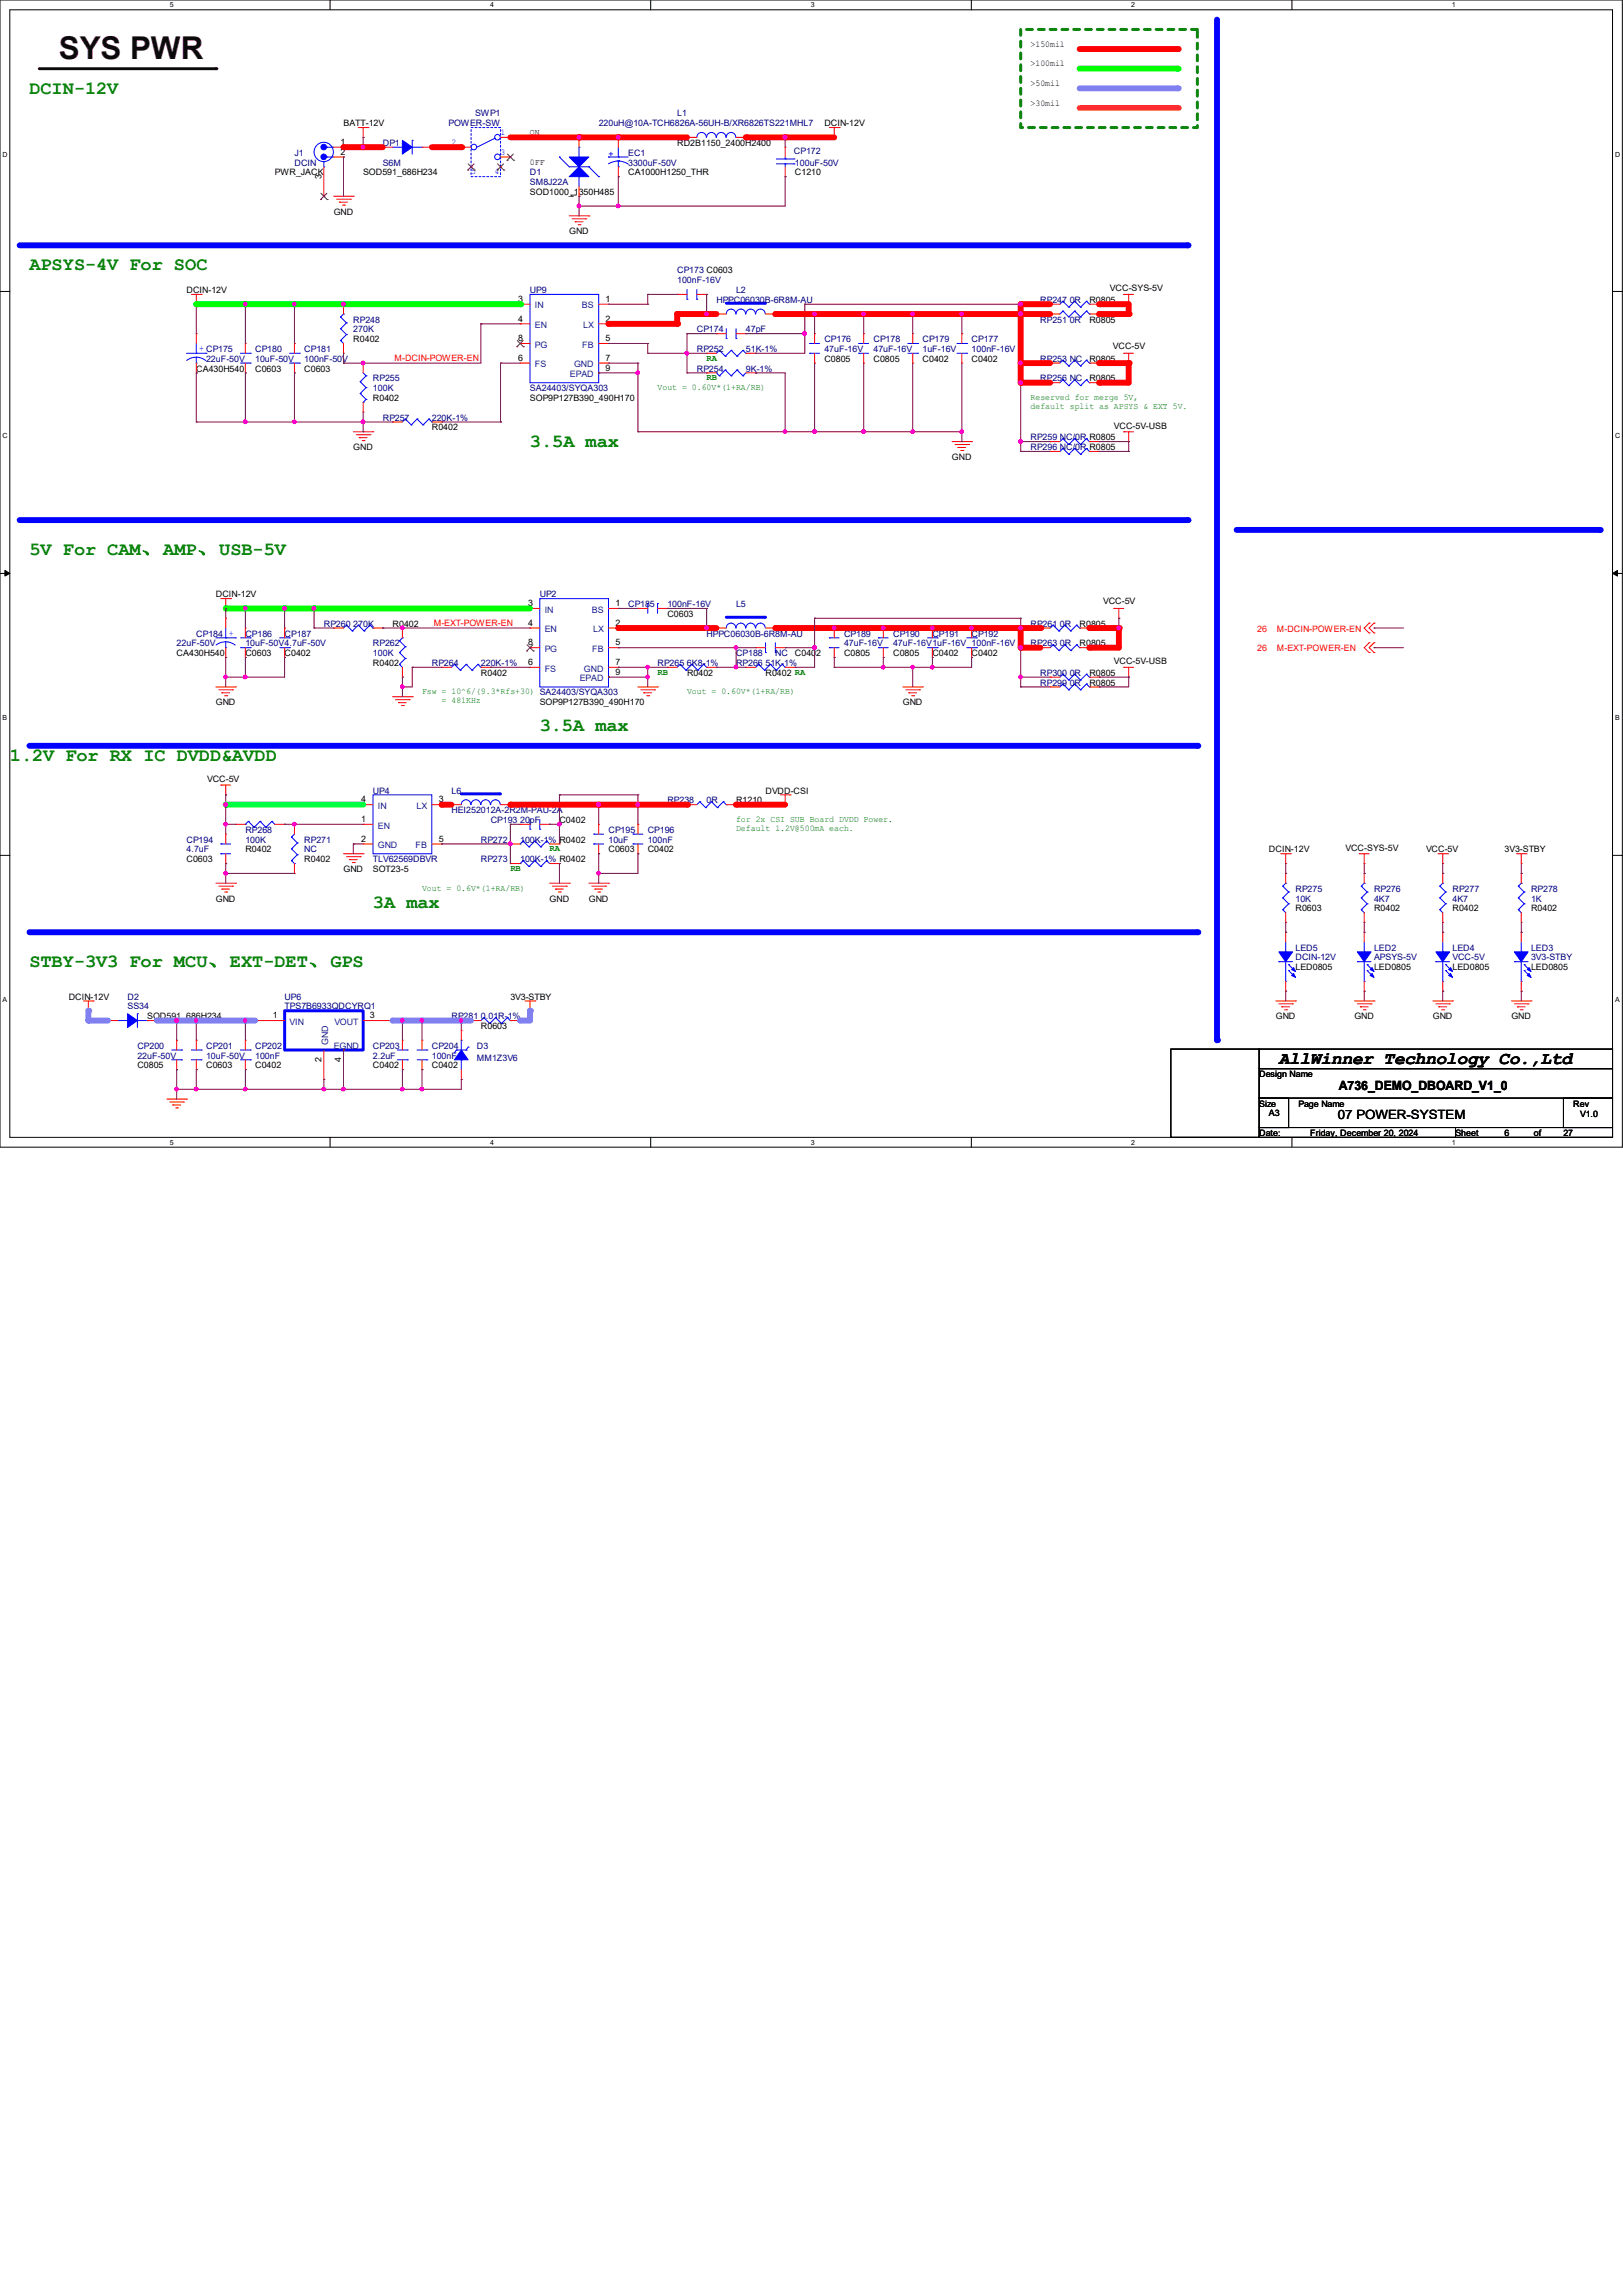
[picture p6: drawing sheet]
<svg xmlns="http://www.w3.org/2000/svg" width="210mm" height="297mm" viewBox="0 0 210 297" stroke-linecap="round" stroke-linejoin="round" font-family="sans-serif">
<defs><g id="words">
<text font-size="4.1" fill="#400000" x="7.6" y="7.6">SYS PWR</text>
<g font-size="2.4" fill="#008000">
<text x="3.8" y="12.1">DCIN-12V</text>
<text x="3.8" y="35">APSYS-4V For SOC</text>
<text x="68.6" y="57.8">3.5A max</text>
<text x="3.8" y="71.8">5V For CAM、AMP、USB-5V</text>
<text x="69.8" y="94.7">3.5A max</text>
<text x="1.3" y="98.5">1.2V For RX IC DVDD&amp;AVDD</text>
<text x="48.3" y="117.5">3A max</text>
<text x="3.8" y="125.1">STBY-3V3 For MCU、EXT-DET、GPS</text>
</g>
<text font-size="2.3" x="165.5" y="137.7">AllWinner Technology Co.,Ltd</text>
<g font-size="1.7">
<text x="173.2" y="141.1">A736_DEMO_DBOARD_V1_0</text>
<text x="173.1" y="144.9">07 POWER-SYSTEM</text>
</g>
<g font-size="1.1">
<text x="133.3" y="6.1">&gt;150mil</text>
<text x="133.3" y="8.6">&gt;100mil</text>
<text x="133.3" y="11.1">&gt;50mil</text>
<text x="44.4" y="16.3">BATT-12V</text>
<text x="68.6" y="17.5">ON</text>
<text x="106.7" y="16.3">DCIN-12V</text>
<text x="133.3" y="13.7">&gt;30mil</text>
<text x="35.6" y="22.7">PWR_JACK</text>
<text x="41.6" y="23.1" transform="rotate(-90 41.6 23.1)">3</text>
<text x="44.1" y="20">2</text>
<text x="44.1" y="18.8">1</text>
<text x="47" y="22.7">SOD591_686H234</text>
<text x="68.6" y="21.3">0FF</text>
<text x="74.6" y="18.2" transform="rotate(-90 74.6 18.2)">2</text>
<text x="81.3" y="22.7">CA1000H1250_THR</text>
<text x="87.6" y="18.9">RD2B1150_2400H2400</text>
<text x="102.9" y="22.7">C1210</text>
<text x="43.2" y="27.8">GND</text>
<text x="68.6" y="25.2">SOD1000_1350H485</text>
<text x="74.6" y="25.7" transform="rotate(-90 74.6 25.7)">1</text>
<text x="73.7" y="30.3">GND</text>
<text x="24.1" y="37.9">DCIN-12V</text>
<text x="67.1" y="39.1">3</text>
<text x="67.1" y="41.6">4</text>
<text x="78.4" y="41.6">2</text>
<text x="78.4" y="39.1">1</text>
<text x="141" y="39.2">R0805</text>
<text x="141" y="41.7">R0805</text>
<text x="143.6" y="37.7">VCC-SYS-5V</text>
<text x="45.7" y="44.3">R0402</text>
<text x="67.1" y="46.7">6</text>
<text x="67.1" y="44.2">8</text>
<text x="78.4" y="46.7">7</text>
<text x="78.4" y="44.2">5</text>
<text x="78.4" y="48">9</text>
<text x="106.7" y="46.8">C0805</text>
<text x="113" y="46.8">C0805</text>
<text x="119.4" y="46.8">C0402</text>
<text x="125.7" y="46.8">C0402</text>
<text x="141" y="46.8">R0805</text>
<text x="144" y="45.2">VCC-5V</text>
<text x="25.4" y="48.1">CA430H540</text>
<text x="33" y="48.1">C0603</text>
<text x="39.4" y="48.1">C0603</text>
<text x="48.3" y="51.9">R0402</text>
<text x="68.6" y="51.9">SOP9P127B390_490H170</text>
<text x="141" y="49.4">R0805</text>
<text x="45.7" y="58.3">GND</text>
<text x="55.9" y="55.7">R0402</text>
<text x="123.2" y="59.5">GND</text>
<text x="144.1" y="55.5">VCC-5V-USB</text>
<text x="27.9" y="77.3">DCIN-12V</text>
<text x="50.8" y="81.1">R0402</text>
<text x="68.3" y="78.4">3</text>
<text x="68.3" y="81">4</text>
<text x="68.3" y="83.5">8</text>
<text x="79.6" y="81">2</text>
<text x="79.6" y="78.4">1</text>
<text x="79.6" y="83.5">5</text>
<text x="86.4" y="79.8">C0603</text>
<text x="139.7" y="83.7">R0805</text>
<text x="139.7" y="81.1">R0805</text>
<text x="142.7" y="78.2">VCC-5V</text>
<text x="22.9" y="84.9">CA430H540</text>
<text x="31.7" y="84.9">C0603</text>
<text x="36.8" y="84.9">C0402</text>
<text x="48.3" y="86.2">R0402</text>
<text x="62.2" y="87.5">R0402</text>
<text x="68.3" y="86.1">6</text>
<text x="79.6" y="86.1">7</text>
<text x="79.6" y="87.3">9</text>
<text x="88.9" y="87.5">R0402</text>
<text x="99.1" y="87.5">R0402 RA</text>
<text x="102.9" y="84.9">C0402</text>
<text x="109.2" y="84.9">C0805</text>
<text x="115.6" y="84.9">C0805</text>
<text x="120.6" y="84.9">C0402</text>
<text x="125.7" y="84.9">C0402</text>
<text x="141" y="88.7">R0805</text>
<text x="141" y="87.5">R0805</text>
<text x="144.1" y="85.9">VCC-5V-USB</text>
<text x="27.9" y="91.3">GND</text>
<text x="69.8" y="91.3">SOP9P127B390_490H170</text>
<text x="116.8" y="91.3">GND</text>
<text x="26.8" y="101.2">VCC-5V</text>
<text x="46.7" y="106.4">1</text>
<text x="46.7" y="103.8">4</text>
<text x="56.8" y="103.8">3</text>
<text x="72.4" y="106.5">C0402</text>
<text x="95.2" y="104">R1210</text>
<text x="99.1" y="102.7">DVDD-CSI</text>
<text x="24.1" y="111.6">C0603</text>
<text x="31.7" y="110.3">R0402</text>
<text x="39.4" y="111.6">R0402</text>
<text x="44.4" y="112.9">GND</text>
<text x="46.7" y="108.9">2</text>
<text x="48.3" y="112.9">SOT23-5</text>
<text x="56.8" y="108.9">5</text>
<text x="78.7" y="110.3">C0603</text>
<text x="83.8" y="110.3">C0402</text>
<text x="164.2" y="110.3">DCIN-12V</text>
<text x="174.1" y="110.1">VCC-SYS-5V</text>
<text x="184.5" y="110.3">VCC-5V</text>
<text x="194.7" y="110.3">3V3-STBY</text>
<text x="27.9" y="116.7">GND</text>
<text x="71.1" y="116.7">GND</text>
<text x="76.2" y="116.7">GND</text>
<text x="167.6" y="117.9">R0603</text>
<text x="177.8" y="117.9">R0402</text>
<text x="188" y="117.9">R0402</text>
<text x="198.1" y="117.9">R0402</text>
<text x="167.6" y="125.6">LED0805</text>
<text x="177.8" y="125.6">LED0805</text>
<text x="188" y="125.6">LED0805</text>
<text x="198.1" y="125.6">LED0805</text>
<text x="8.9" y="129.4">DCIN-12V</text>
<text x="19" y="131.9">SOD591_686H234</text>
<text x="35.3" y="131.8">1</text>
<text x="47.9" y="131.8">3</text>
<text x="66" y="129.4">3V3-STBY</text>
<text x="165.1" y="131.9">GND</text>
<text x="175.3" y="131.9">GND</text>
<text x="185.4" y="131.9">GND</text>
<text x="195.6" y="131.9">GND</text>
<text x="41.6" y="137.4" transform="rotate(-90 41.6 137.4)">2</text>
<text x="44.2" y="137.4" transform="rotate(-90 44.2 137.4)">4</text>
<text x="62.2" y="133.2">R0603</text>
<text x="17.8" y="138.3">C0805</text>
<text x="26.7" y="138.3">C0603</text>
<text x="33" y="138.3">C0402</text>
<text x="48.3" y="138.3">C0402</text>
<text x="55.9" y="138.3">C0402</text>
<text x="162.9" y="139.4">Design Name</text>
<text x="162.9" y="143.2">Size</text>
<text x="168" y="143.2">Page Name</text>
<text x="203.6" y="143.2">Rev</text>
<text x="162.9" y="147">Date:</text>
<text x="164.2" y="144.5">A3</text>
<text x="169.5" y="147">Friday, December 20, 2024</text>
<text x="188.3" y="147">Sheet</text>
<text x="194.7" y="147">6</text>
<text x="198.5" y="147">of</text>
<text x="202.3" y="147">27</text>
<text x="204.5" y="144.6">V1.0</text>
</g>
<g font-size="1.1" fill="#000080">
<text x="58" y="16.3">POWER-SW</text>
<text x="61.5" y="15.1">SWP1</text>
<text x="77.5" y="16.3">220uH@10A-TCH6826A-56UH-B/XR6826TS221MHL7</text>
<text x="87.6" y="15.1">L1</text>
<text x="38.1" y="20.2">J1</text>
<text x="38.1" y="21.4">DCIN</text>
<text x="49.5" y="18.9">DP1</text>
<text x="49.5" y="21.4">S6M</text>
<text x="68.6" y="22.7">D1</text>
<text x="68.6" y="24">SM8J22A</text>
<text x="81.3" y="20.2">EC1</text>
<text x="81.3" y="21.4">3300uF-50V</text>
<text x="102.7" y="19.9">CP172</text>
<text x="102.9" y="21.4">100uF-50V</text>
<text x="87.6" y="35.4">CP173 C0603</text>
<text x="45.7" y="41.7">RP248</text>
<text x="68.6" y="37.9">UP9</text>
<text x="87.6" y="36.7">100nF-16V</text>
<text x="92.7" y="39.2">HPPC06030B-6R8M-AU</text>
<text x="95.2" y="37.9">L2</text>
<text x="134.6" y="39.2">RP247 0R</text>
<text x="134.6" y="41.7">RP251 0R</text>
<text x="26.7" y="46.8">22uF-50V</text>
<text x="33" y="45.6">CP180</text>
<text x="33" y="46.8">10uF-50V</text>
<text x="39.4" y="45.6">CP181</text>
<text x="39.4" y="46.8">100nF-50V</text>
<text x="45.7" y="43">270K</text>
<text x="90.2" y="45.6">RP252</text>
<text x="90.2" y="43">CP174</text>
<text x="96.5" y="45.6">51K-1%</text>
<text x="96.5" y="43">47pF</text>
<text x="106.7" y="44.3">CP176</text>
<text x="106.7" y="45.6">47uF-16V</text>
<text x="113" y="44.3">CP178</text>
<text x="113" y="45.6">47uF-16V</text>
<text x="119.4" y="44.3">CP179</text>
<text x="119.4" y="45.6">1uF-16V</text>
<text x="125.7" y="44.3">CP177</text>
<text x="125.7" y="45.6">100nF-16V</text>
<text x="134.6" y="46.8">RP253 NC</text>
<text x="48.3" y="49.4">RP255</text>
<text x="48.3" y="50.6">100K</text>
<text x="68.6" y="50.6">SA24403/SYQA303</text>
<text x="90.2" y="48.1">RP254</text>
<text x="96.5" y="48.1">9K-1%</text>
<text x="134.6" y="49.4">RP256 NC</text>
<text x="49.5" y="54.4">RP257</text>
<text x="55.9" y="54.4">220K-1%</text>
<text x="133.3" y="57">RP259 NC/0R R0805</text>
<text x="133.3" y="58.3">RP296 NC/0R R0805</text>
<text x="69.8" y="77.3">UP2</text>
<text x="22.9" y="83.7">22uF-50V</text>
<text x="25.4" y="82.4">CP184 +</text>
<text x="31.7" y="82.4">CP186</text>
<text x="31.7" y="83.7">10uF-50V4.7uF-50V</text>
<text x="36.8" y="82.4">CP187</text>
<text x="41.9" y="81.1">RP260 270K</text>
<text x="48.3" y="83.7">RP262</text>
<text x="81.3" y="78.6">CP185</text>
<text x="86.4" y="78.6">100nF-16V</text>
<text x="91.4" y="82.4">HPPC06030B-6R8M-AU</text>
<text x="95.2" y="78.6">L5</text>
<text x="109.2" y="82.4">CP189</text>
<text x="109.2" y="83.7">47uF-16V</text>
<text x="115.6" y="82.4">CP190</text>
<text x="115.6" y="83.7">47uF-16V1uF-16V 100nF-16V</text>
<text x="120.6" y="82.4">CP191</text>
<text x="125.7" y="82.4">CP192</text>
<text x="133.3" y="83.7">RP263 0R</text>
<text x="133.3" y="81.1">RP261 0R</text>
<text x="48.3" y="84.9">100K</text>
<text x="55.9" y="86.2">RP264</text>
<text x="62.2" y="86.2">220K-1%</text>
<text x="85.1" y="86.2">RP265 6K8-1%</text>
<text x="95.2" y="84.9">CP188</text>
<text x="95.2" y="86.2">RP266 51K-1%</text>
<text x="100.3" y="84.9">NC</text>
<text x="134.6" y="88.7">RP299 0R</text>
<text x="134.6" y="87.5">RP300 0R</text>
<text x="31.7" y="107.8">RP268</text>
<text x="48.3" y="102.7">UP4</text>
<text x="58.4" y="102.7">L6</text>
<text x="58.4" y="105.2">HEI252012A-2R2M-PAU-2A</text>
<text x="63.5" y="106.5">CP193 20pF</text>
<text x="78.7" y="107.8">CP195</text>
<text x="83.8" y="107.8">CP196</text>
<text x="86.4" y="104">RP238</text>
<text x="91.4" y="104">0R</text>
<text x="24.1" y="109.1">CP194</text>
<text x="24.1" y="110.3">4.7uF</text>
<text x="31.7" y="109.1">100K</text>
<text x="39.4" y="109.1">RP271</text>
<text x="39.4" y="110.3">NC</text>
<text x="48.3" y="111.6">TLV62569DBVR</text>
<text x="62.2" y="111.6">RP273</text>
<text x="62.2" y="109.1">RP272</text>
<text x="67.3" y="111.6">100K-1% R0402</text>
<text x="67.3" y="109.1">100K-1% R0402</text>
<text x="78.7" y="109.1">10uF</text>
<text x="83.8" y="109.1">100nF</text>
<text x="167.6" y="115.4">RP275</text>
<text x="167.6" y="116.7">10K</text>
<text x="177.8" y="115.4">RP276</text>
<text x="177.8" y="116.7">4K7</text>
<text x="188" y="115.4">RP277</text>
<text x="188" y="116.7">4K7</text>
<text x="198.1" y="115.4">RP278</text>
<text x="198.1" y="116.7">1K</text>
<text x="167.6" y="123">LED5</text>
<text x="167.6" y="124.3">DCIN-12V</text>
<text x="177.8" y="123">LED2</text>
<text x="177.8" y="124.3">APSYS-5V</text>
<text x="188" y="123">LED4</text>
<text x="188" y="124.3">VCC-5V</text>
<text x="198.1" y="123">LED3</text>
<text x="198.1" y="124.3">3V3-STBY</text>
<text x="16.5" y="129.4">D2</text>
<text x="16.5" y="130.6">SS34</text>
<text x="36.8" y="129.4">UP6</text>
<text x="36.8" y="130.6">TPS7B6933QDCYRQ1</text>
<text x="58.4" y="131.9">RP281 0.01R-1%</text>
<text x="17.8" y="135.7">CP200</text>
<text x="17.8" y="137">22uF-50V</text>
<text x="26.7" y="135.7">CP201</text>
<text x="26.7" y="137">10uF-50V</text>
<text x="33" y="135.7">CP202</text>
<text x="33" y="137">100nF</text>
<text x="48.3" y="135.7">CP203</text>
<text x="48.3" y="137">2.2uF</text>
<text x="55.9" y="135.7">CP204</text>
<text x="55.9" y="137">100nF</text>
<text x="61.7" y="135.7">D3</text>
<text x="61.7" y="137.2">MM1Z3V6</text>
</g>
<g font-size="1.1" fill="#00f">
<text x="64.8" y="17.5">1</text>
<text x="58.4" y="18.8">2</text>
<text x="61" y="22.6">5</text>
<text x="64" y="22.6">4</text>
<text x="64.8" y="20">3</text>
<text x="78.7" y="20.3">+</text>
<text x="25.8" y="45.4">+ CP175</text>
</g>
<g font-size="1.1" fill="#004080">
<text x="69.2" y="39.9">IN</text>
<text x="75.3" y="39.9">BS</text>
<text x="69.2" y="42.5">EN</text>
<text x="69.2" y="47.5">FS</text>
<text x="69.2" y="45">PG</text>
<text x="74.3" y="47.5">GND</text>
<text x="75.4" y="45">FB</text>
<text x="75.5" y="42.5">LX</text>
<text x="73.7" y="48.8">EPAD</text>
<text x="70.5" y="79.3">IN</text>
<text x="70.5" y="81.8">EN</text>
<text x="76.6" y="79.3">BS</text>
<text x="76.7" y="81.8">LX</text>
<text x="70.5" y="86.9">FS</text>
<text x="70.5" y="84.4">PG</text>
<text x="75" y="88.2">EPAD</text>
<text x="75.6" y="86.9">GND</text>
<text x="76.6" y="84.4">FB</text>
<text x="48.9" y="107.2">EN</text>
<text x="48.9" y="104.7">IN</text>
<text x="53.9" y="104.7">LX</text>
<text x="48.9" y="109.8">GND</text>
<text x="53.8" y="109.8">FB</text>
<text x="37.5" y="132.6">VIN</text>
<text x="42.5" y="135.3" transform="rotate(-90 42.5 135.3)">GND</text>
<text x="43.2" y="135.7">EGND</text>
<text x="43.3" y="132.6">VOUT</text>
</g>
<g font-size="1.1" fill="#f00">
<text x="51.1" y="46.7">M-DCIN-POWER-EN</text>
<text x="56.1" y="81">M-EXT-POWER-EN</text>
<text x="162.7" y="81.7">26</text>
<text x="165.2" y="81.7">M-DCIN-POWER-EN</text>
<text x="162.7" y="84.3">26</text>
<text x="165.2" y="84.3">M-EXT-POWER-EN</text>
</g>
<g font-size="1.1" fill="#008000">
<text x="91.4" y="46.7">RA</text>
<text x="85.1" y="50.5">Vout = 0.60V*(1+RA/RB)</text>
<text x="91.4" y="49.2">RB</text>
<text x="133.3" y="51.8">Reserved for merge 5V,</text>
<text x="133.3" y="52.9">default split as APSYS &amp; EXT 5V.</text>
<text x="54.6" y="89.9">Fsw = 10^6/(9.3*Rfs+30) SA24403/SYQA303</text>
<text x="85.1" y="87.3">RB</text>
<text x="88.9" y="89.9">Vout = 0.60V*(1+RA/RB)</text>
<text x="57.1" y="91">= 481KHz</text>
<text x="95.2" y="106.4">for 2x CSI SUB Board DVDD Power.</text>
<text x="95.2" y="107.5">Default 1.2V@500mA each.</text>
<text x="66" y="112.7">RB</text>
<text x="71.1" y="110.2">RA</text>
<text x="54.6" y="115.3">Vout = 0.6V*(1+RA/RB)</text>
</g>
<g font-size=".9">
<text x="22" y=".9">5</text>
<text x="63.4" y=".9">4</text>
<text x="104.9" y=".9">3</text>
<text x="146.4" y=".9">2</text>
<text x="187.9" y=".9">1</text>
<text x=".3" y="20.3">D</text>
<text x="209" y="20.3">D</text>
<text x=".3" y="56.7">C</text>
<text x="209" y="56.7">C</text>
<text x=".3" y="93.2">B</text>
<text x="209" y="93.2">B</text>
<text x=".3" y="129.7">A</text>
<text x="209" y="129.7">A</text>
<text x="22" y="148.1">5</text>
<text x="63.4" y="148.1">4</text>
<text x="104.9" y="148.1">3</text>
<text x="146.4" y="148.1">2</text>
<text x="187.9" y="148.1">1</text>
</g>
</g></defs>
<path d="M0 0h209.9v148.5h-209.9zM1.3 1.3h207.4v145.9h-207.4z" fill="none" stroke="#000" stroke-width=".13"/>
<g fill="#fff">
<path d="M22 .1h.5v1h-.5z"/>
<path d="M22 147.3h.5v1h-.5z"/>
</g>
<path d="M42.7 0v1.3M42.7 147.2v1.3" fill="none" stroke="#000" stroke-width=".13"/>
<g fill="#fff">
<path d="M63.4 .1h.5v1h-.5z"/>
<path d="M63.4 147.3h.5v1h-.5z"/>
</g>
<path d="M84.2 0v1.3M84.2 147.2v1.3" fill="none" stroke="#000" stroke-width=".13"/>
<g fill="#fff">
<path d="M104.9 .1h.5v1h-.5z"/>
<path d="M104.9 147.3h.5v1h-.5z"/>
</g>
<path d="M125.7 0v1.3M125.7 147.2v1.3" fill="none" stroke="#000" stroke-width=".13"/>
<g fill="#fff">
<path d="M146.4 .1h.5v1h-.5z"/>
<path d="M146.4 147.3h.5v1h-.5z"/>
</g>
<path d="M167.2 0v1.3M167.2 147.2v1.3" fill="none" stroke="#000" stroke-width=".13"/>
<g fill="#fff">
<path d="M187.9 .1h.5v1h-.5z"/>
<path d="M187.9 147.3h.5v1h-.5z"/>
<path d="M.3 19.5h.7v1h-.7z"/>
<path d="M209 19.5h.6v1h-.6z"/>
<path d="M.3 55.9h.7v1h-.7z"/>
<path d="M209 55.9h.6v1h-.6z"/>
</g>
<path d="M0 37.7h1.3M208.7 37.7h1.2" fill="none" stroke="#000" stroke-width=".13"/>
<g fill="#fff">
<path d="M.3 92.4h.6v1h-.6z"/>
<path d="M209 92.4h.6v1h-.6z"/>
</g>
<path d="M0 74.2h1.3M208.7 74.2h1.2" fill="none" stroke="#000" stroke-width=".13"/>
<path d="M.6 73.8l.7 .4-.7 .3zM208.7 74.2l.6-.4v.7z" fill="#000" stroke="#000" stroke-width=".13"/>
<g fill="#fff">
<path d="M.3 128.9h.6v1h-.6z"/>
<path d="M209 128.9h.5v1h-.5z"/>
</g>
<path d="M0 110.7h1.3M208.7 110.7h1.2" fill="none" stroke="#000" stroke-width=".13"/>
<path d="M5.1 8.9h22.8" fill="none" stroke="#400000" stroke-width=".38"/>
<circle cx="27.9" cy="8.9" r=".19" fill="#400000"/>
<path d="M157.5 2.5v132.1" fill="none" stroke="#00f" stroke-width=".76"/>
<circle cx="157.5" cy="134.6" r=".38" fill="#00f"/>
<path d="M2.5 31.7h151.2" fill="none" stroke="#00f" stroke-width=".76"/>
<circle cx="153.7" cy="31.7" r=".38" fill="#00f"/>
<path d="M3.8 120.6h151.1" fill="none" stroke="#00f" stroke-width=".76"/>
<circle cx="154.9" cy="120.7" r=".38" fill="#00f"/>
<path d="M2.5 67.3h151.2" fill="none" stroke="#00f" stroke-width=".76"/>
<circle cx="153.7" cy="67.3" r=".38" fill="#00f"/>
<path d="M139.7 6.3h12.7" fill="none" stroke="#f00" stroke-width=".76"/>
<circle cx="152.4" cy="6.4" r=".38" fill="#f00"/>
<path d="M139.7 8.9h12.7" fill="none" stroke="#0f0" stroke-width=".76"/>
<circle cx="152.4" cy="8.9" r=".38" fill="#0f0"/>
<path d="M139.7 11.4h12.7" fill="none" stroke="#8080ff" stroke-width=".76"/>
<circle cx="152.4" cy="11.4" r=".38" fill="#8080ff"/>
<path d="M139.7 14h12.7" fill="none" stroke="#ff8000" stroke-width=".76"/>
<circle cx="152.4" cy="14" r=".38" fill="#ff8000"/>
<path d="M132.1 3.8h22.8v12.7h-22.8z" fill="none" stroke="#008000" stroke-width=".38" stroke-dasharray=".8 .8"/>
<path d="M160 68.6h47" fill="none" stroke="#00f" stroke-width=".76"/>
<circle cx="207" cy="68.6" r=".38" fill="#00f"/>
<path d="M3.8 96.5h151.1" fill="none" stroke="#00f" stroke-width=".76"/>
<circle cx="154.9" cy="96.5" r=".38" fill="#00f"/>
<g fill="none" stroke="#f00" stroke-width=".13">
<path d="M46.4 16.5h1.2M47 17.8h.1M47 16.5v1.3M47.6 16.5h.1M107.3 16.5h1.3M107.9 17.8h.1M107.9 16.5v1.3M108.6 16.5h.1M24.8 38.1h1.2M25.4 39.4h.1M25.4 38.1v1.3M26 38.1h.1"/>
<path d="M43.2 25.4h2.5M43.6 25.8h1.7M43.9 26.2h.1M43.9 26.2h1.1M44.3 26.5h.3M44.6 26.5h.1M45.3 25.8h.1M45.7 25.4h.1M67.3 39.4h.1M67.3 39.4h1.3M73.7 27.9h2.5M74 28.3h1.8"/>
<path d="M74.4 28.7h.1M74.4 28.7h1M74.8 29.1h.3M75.1 29.1h.1M75.8 28.3h.1M76.2 27.9h.1M77.5 39.4h1.2M78.7 39.4h.1M135.9 39.4h.1M135.9 39.4h1.3M141 39.4h1.2M142.2 39.4h.1"/>
<path d="M145.4 38.1h.1M145.4 38.1h1.3M146 39.4h.1M146 38.1v1.3M45.7 55.9h2.6M46.1 56.3h1.8M46.5 56.6h.1M46.5 56.6h1M46.9 57h.2M47.1 57h.1M47.9 56.3h.1M48.3 55.9h.1"/>
<path d="M67.3 41.9h.1M67.3 47h.1M67.3 44.4h.1M67.3 47h1.3M67.3 41.9h1.3M67.3 44.4h1.3M77.5 48.3h.1M77.5 47h1.2M77.5 41.9h1.2M77.5 44.4h1.2M78.7 47h.1M78.7 41.9h.1"/>
<path d="M78.7 44.4h.1M123.2 57.1h2.5M123.6 57.5h1.7M124 57.9h.1M124 57.9h1M124.3 58.3h.3M124.5 47h.1M124.5 43.2h.1M124.5 43.2v1.2M124.5 45.7v1.3M124.6 58.3h.1M125.3 57.5h.1"/>
<path d="M125.7 57.1h.1M145.4 55.9h.1M145.4 45.7h.1M145.4 55.9h1.3M145.4 45.7h1.3M146 57.1h.1M146 47h.1M146 45.7v1.3M146 55.9v1.2M28.6 77.5h1.2M29.2 78.7h.1M29.2 77.5v1.2"/>
<path d="M29.8 77.5h.1M144.1 78.7h.1M144.1 78.7h1.3M144.8 78.7v1.3M27.9 88.9h2.6M28.3 89.3h1.8M28.7 89.7h.1M28.7 89.7h1M29.1 90h.2M29.3 90h.1M30.1 89.3h.1M30.5 88.9h.1"/>
<path d="M50.8 90.2h2.5M51.2 90.6h1.8M51.6 90.9h.1M51.6 90.9h1M51.9 91.3h.3M52.2 91.3h.1M53 90.6h.1M53.3 90.2h.1M82.5 88.9h2.6M82.9 89.3h1.8M83.3 89.7h.1M83.3 89.7h1"/>
<path d="M83.7 90h.2M83.9 90h.1M84.7 89.3h.1M85.1 88.9h.1M114.3 81.3h.1M114.3 85.1h.1M114.3 81.3v1.2M114.3 83.8v1.3M116.8 88.9h2.6M117.2 89.3h1.8M117.6 89.7h.1M117.6 89.7h1"/>
<path d="M118 90h.2M118.2 90h.1M119 89.3h.1M119.4 88.9h.1M144.8 80h.1M145.4 86.4h.1M145.4 86.4h1.3M146 87.6h.1M146 86.4v1.2M177.2 81.9h.1M177.2 80.6h.1M177.2 84.5h.1"/>
<path d="M177.2 83.2h.1M177.2 80.6l-.7 .7 .7 .6M177.2 83.2l-.7 .6 .7 .7M177.8 81.9h.1M177.8 80.6h.1M177.8 84.5h.1M177.8 83.2h.1M177.8 80.6l-.6 .7 .6 .6M177.8 83.2l-.6 .6 .6 .7M27.9 114.3h2.6M28.3 114.7h1.8M28.6 101.6h.1"/>
<path d="M28.6 101.6h1.2M28.7 115.1h.1M28.7 115.1h1M29.1 115.4h.2M29.2 102.9h.1M29.2 101.6v1.3M29.3 115.4h.1M30.1 114.7h.1M30.5 114.3h.1M44.4 110.5h2.6M44.8 110.9h1.8M45.2 111.3h.1"/>
<path d="M45.2 111.3h1M45.6 111.6h.2M45.8 111.6h.1M46.6 110.9h.1M47 110.5h.1M71.1 114.3h2.6M71.5 114.7h1.8M71.9 115.1h.1M71.9 115.1h1M72.3 115.4h.2M72.5 115.4h.1M73.3 114.7h.1"/>
<path d="M73.7 114.3h.1M76.2 114.3h2.5M76.6 114.7h1.8M77 115.1h.1M77 115.1h1M77.3 115.4h.3M77.6 115.4h.1M78.4 114.7h.1M78.7 114.3h.1M82.5 106.7h.1M82.5 110.5h.1M82.5 106.7v1.2"/>
<path d="M82.5 109.2v1.3M101 102.9h1.2M101.6 104.1h.1M101.6 102.9v1.2M102.2 102.9h.1M165.7 110.5h1.3M166.4 111.8h.1M166.4 110.5v1.3M167 110.5h.1M175.9 110.5h.1M175.9 110.5h1.3M176.5 111.8h.1"/>
<path d="M176.5 110.5v1.3M186.1 110.5h1.2M186.7 111.8h.1M186.7 110.5v1.3M187.3 110.5h.1M196.2 110.5h1.3M196.8 111.8h.1M196.8 110.5v1.3M197.5 110.5h.1M10.8 129.5h1.3M11.4 130.8h.1M11.4 129.5v1.3"/>
<path d="M12.1 129.5h.1M33 132.1h.1M33 132.1h3.8M41.9 139.7h.1M41.9 135.9v3.8M44.4 135.9h.1M47 132.1h3.8M50.8 132.1h.1M67.9 129.5h1.3M68.6 130.8h.1M68.6 129.5v1.3M69.2 129.5h.1"/>
<path d="M165.1 129.5h2.5M165.5 129.9h1.8M165.9 130.3h.1M165.9 130.3h1M166.2 130.7h.3M166.5 130.7h.1M167.3 129.9h.1M167.6 129.5h.1M175.3 129.5h2.5M175.6 129.9h1.8M176 130.3h.1M176 130.3h1"/>
<path d="M176.4 130.7h.3M176.7 130.7h.1M177.4 129.9h.1M177.8 129.5h.1M185.4 129.5h2.6M185.8 129.9h1.8M186.2 130.3h.1M186.2 130.3h1M186.6 130.7h.2M186.8 130.7h.1M187.6 129.9h.1M188 129.5h.1"/>
<path d="M195.6 129.5h2.5M196 129.9h1.7M196.3 130.3h.1M196.3 130.3h1.1M196.7 130.7h.3M197 130.7h.1M197.7 129.9h.1M198.1 129.5h.1M21.6 142.2h2.5M22 142.6h1.7M22.4 143h.1M22.4 143h1"/>
<path d="M22.7 143.4h.3M23 143.4h.1M23.7 142.6h.1M24.1 142.2h.1"/>
</g>
<path d="M151.5 135.8h11.4v11.4h-11.4zM162.9 135.8h45.8v2.5h-45.8zM162.9 138.3h45.8v3.8h-45.8zM162.9 142.1h3.9v3.8h-3.9zM162.9 145.9h25.4v1.3h-25.4zM188.3 145.9h20.4v1.3h-20.4zM202.3 142.1h6.4v3.8h-6.4z" fill="none" stroke="#000" stroke-width=".13"/>
<g fill="none" stroke="#00f" stroke-width=".13">
<path d="M68.6 38.1h8.9v11.4h-8.9zM137.5 39h.1M137.5 39l-.3 .4M137.5 39l.8 .8M138.3 39.8h.1M139.1 39h.1M139.1 39l-.8 .8M139.1 39l.7 .8M139.8 39.8h.1M140.6 39h.1M140.6 39l-.8 .8M140.6 39l.4 .4"/>
<path d="M141 39.4h.1M123.8 45.7h1.3M123.8 44.4h1.3M125.1 45.7h.1M125.1 44.4h.1M95.2 81.3a.61 .61 0 0 0-.6-.7 .61 .61 0 0 0-.6 .7M96.5 81.3a.61 .61 0 0 0-.6-.7 .61 .61 0 0 0-.7 .7M97.7 81.3a.61 .61 0 0 0-.6-.7 .61 .61 0 0 0-.6 .7M99 81.3a.61 .61 0 0 0-.6-.7 .61 .61 0 0 0-.6 .7M113.7 82.5h.1M113.7 83.8h.1M113.7 82.5h1.2"/>
<path d="M113.7 83.8h1.2M81.9 107.9h.1M81.9 109.2h.1M81.9 107.9h1.3M81.9 109.2h1.3"/>
</g>
<path d="M66.9 44.9h.1M66.9 44.1l.8 .8M67.7 44.1l-.8 .8M67.7 44.9h.1" fill="none" stroke="#804000" stroke-width=".13"/>
<path d="M94 79.9h4.9M36.8 130.8h10.2v5.1h-10.2z" fill="none" stroke="#00f" stroke-width=".38"/>
<circle cx="98.9" cy="79.9" r=".19" fill="#00f"/>
<g fill="none" stroke="#f00" stroke-width=".13">
<path d="M80 17.8h.1M80 17.8v1.2M101.6 19h.1M101.6 19v1.3M80 22.9h.1M80 21.6v1.3M101.6 22.9h.1M101.6 21.6v1.3M118.1 47h.1M118.1 43.2h.1M118.1 43.2v1.2M118.1 45.7v1.3"/>
<path d="M135.9 49.5h.1M135.9 47h.1M135.9 49.5h1.3M135.9 47h1.3M141 49.5h1.2M141 47h1.2M142.2 49.5h.1M142.2 47h.1M92.7 81.3h.1M92.7 81.3h1.3M99.1 81.3h1.2M100.3 81.3h.1"/>
<path d="M120.6 85.1h.1M120.6 81.3h.1M120.6 81.3v1.2M120.6 83.8v1.3M135.9 88.9h.1M135.9 88.9h1.3M141 88.9h1.2M142.2 88.9h.1M30.5 106.7h.1M30.5 106.7h1.2M35.6 106.7h1.2M36.8 106.7h.1"/>
<path d="M66 111.8h.1M66 111.8h1.3M71.1 111.8h1.3M72.4 111.8h.1M166.4 119.4h.1M166.4 113h.1M166.4 113v1.3M166.4 118.1v1.3M176.5 120.6h.1M176.5 128.3h.1M176.5 120.6v1.3M176.5 127v1.3"/>
</g>
<g fill="none" stroke="#00f" stroke-width=".13">
<path d="M80 19v1.3M78.7 20.3h.1M78.7 20.3h2.6M79.9 20.8l.7 .1 .7 .3M80 21.6h.1M80 20.3h.1M80 20.8v.8M80.1 20.8l-.7 .1-.7 .3M100.5 21.2h2.2M100.5 20.6h2.2M101.6 20.6h.1M101.6 21.2h.1"/>
<path d="M101.6 20.3v.3M101.6 21.2v.4M102.7 21.2h.1M102.7 20.6h.1M95.2 40.6a.61 .61 0 0 0-.6-.6 .61 .61 0 0 0-.6 .6M96.5 40.6a.61 .61 0 0 0-.6-.6 .61 .61 0 0 0-.7 .6M97.7 40.6a.61 .61 0 0 0-.6-.6 .61 .61 0 0 0-.6 .6M99 40.6a.61 .61 0 0 0-.6-.6 .61 .61 0 0 0-.6 .6M117.5 45.7h1.2M117.5 44.4h1.2M118.7 45.7h.1M118.7 44.4h.1"/>
<path d="M137.5 49.1h.1M137.5 46.6h.1M137.5 49.1l-.3 .4M137.5 49.1l.8 .8M137.5 46.6l-.3 .4M137.5 46.6l.8 .8M138.3 49.9h.1M138.3 47.4h.1M139.1 49.1h.1M139.1 46.6h.1M139.1 49.1l-.8 .8M139.1 49.1l.7 .8"/>
<path d="M139.1 46.6l-.8 .8M139.1 46.6l.7 .8M139.8 49.9h.1M139.8 47.4h.1M140.6 49.1h.1M140.6 46.6h.1M140.6 49.1l-.8 .8M140.6 49.1l.4 .4M140.6 46.6l-.8 .8M140.6 46.6l.4 .4M141 49.5h.1M141 47h.1"/>
<path d="M120 83.8h1.3M120 82.5h1.3M121.3 83.8h.1M121.3 82.5h.1M137.5 88.5h.1M137.5 88.5l-.3 .4M137.5 88.5l.8 .8M138.3 89.3h.1M139.1 88.5h.1M139.1 88.5l-.8 .8M139.1 88.5l.7 .8M139.8 89.3h.1"/>
<path d="M140.6 88.5h.1M140.6 88.5l-.8 .8M140.6 88.5l.4 .4M141 88.9h.1M31.7 106.7h.1M32.1 106.3h.1M32.1 106.3l.8 .8M32.1 106.3l-.4 .4M32.9 107.1h.1M33.7 106.3h.1M33.7 106.3l.7 .8M33.7 106.3l-.8 .8"/>
<path d="M34.4 107.1h.1M35.2 106.3h.1M35.2 106.3l.4 .4M35.2 106.3l-.8 .8M67.3 111.8h.1M67.7 111.4h.1M67.7 111.4l.8 .7M67.7 111.4l-.4 .4M68.5 112.1h.1M69.2 111.4h.1M69.2 111.4l.8 .7M69.2 111.4l-.7 .7"/>
<path d="M70 112.1h.1M70.7 111.4h.1M70.7 111.4l.4 .4M70.7 111.4l-.7 .7M166 117.7h.1M166 116.2h.1M166 114.7h.1M166 117.7l.4 .4M166 116.2l.8 .8M166 114.7l.8 .7M166.4 114.3h.1M166.4 114.3l-.4 .4"/>
<path d="M166.8 117h.1M166.8 115.4h.1M166.8 117l-.8 .7M166.8 115.4l-.8 .8M175.6 124.5h.1M175.6 124.5h1.8M176.5 123.2h.1M176.5 127h.1M176.5 121.9v1.3M176.5 124.5v2.5M176.9 124.8h.1M176.9 125.6h.1"/>
<path d="M176.9 124.8l.8 .8M176.9 125.6l.8 .8"/>
</g>
<g fill="#00f" stroke="#00f" stroke-width=".13">
<path d="M175.6 123.2h1.8l-.9 1.3z" fill-rule="evenodd"/>
<path d="M177.5 126l.3 .5-.5-.3z" fill-rule="evenodd"/>
<path d="M177.5 125.2l.3 .5-.5-.2z" fill-rule="evenodd"/>
</g>
<path d="M94 39.2h4.9" fill="none" stroke="#00f" stroke-width=".38"/>
<circle cx="98.9" cy="39.2" r=".19" fill="#00f"/>
<g fill="none" stroke="#f00" stroke-width=".13">
<path d="M59.7 19h.1M59.7 19h1.3M64.8 17.8h1.2M66 17.8h.1M61 21.6h.1M64.8 21.6h.1M64.8 20.3h1.2M66 20.3h.1M50.8 54.6h.1M50.8 54.6h1.3M55.9 54.6h1.2M57.1 54.6h.1"/>
<path d="M91.4 45.7h.1M91.4 45.7h1.3M92.7 40.6h.1M92.7 40.6h1.3M96.5 45.7h1.3M97.8 45.7h.1M99.1 40.6h1.2M100.3 40.6h.1M43.2 81.3h.1M43.2 81.3h1.2M48.3 81.3h1.2M49.5 81.3h.1"/>
<path d="M52.1 87.6h.1M52.1 81.3h.1M52.1 81.3v1.2M52.1 86.4v1.2M86.4 86.4h.1M86.4 86.4h1.2M91.4 86.4h1.3M92.7 86.4h.1M96.5 86.4h.1M96.5 86.4h1.3M97.8 83.8h.1M97.8 83.8h1.3"/>
<path d="M100.3 83.8h1.3M101.6 83.8h.1M101.6 86.4h1.3M102.9 86.4h.1M125.7 85.1h.1M125.7 81.3h.1M125.7 81.3v1.2M125.7 83.8v1.3M135.9 87.6h.1M135.9 87.6h1.3M141 87.6h1.2M142.2 87.6h.1"/>
<path d="M29.2 107.9h.1M29.2 111.8h.1M29.2 107.9v1.3M29.2 110.5v1.3M38.1 106.7h.1M38.1 113h.1M38.1 106.7v1.2M38.1 111.8v1.2M77.5 106.7h.1M77.5 110.5h.1M77.5 106.7v1.2M77.5 109.2v1.3"/>
<path d="M14 132.1h.1M14 132.1h1.2M19 132.1h1.3M20.3 132.1h.1M22.9 138.4h.1M22.9 134.6h.1M22.9 134.6v1.3M22.9 137.2v1.2M31.7 138.4h.1M31.7 134.6h.1M31.7 134.6v1.3M31.7 137.2v1.2"/>
<path d="M54.6 138.4h.1M54.6 134.6h.1M54.6 134.6v1.3M54.6 137.2v1.2M196.8 120.6h.1M196.8 128.3h.1M196.8 120.6v1.3M196.8 127v1.3"/>
</g>
<g fill="none" stroke="#00f" stroke-width=".13">
<path d="M64 17.9h.1M64 17.9l-2.3 1.1M52.5 54.2h.1M52.5 54.2l-.4 .4M52.5 54.2l.7 .8M53.2 55h.1M54 54.2h.1M54 54.2l-.8 .8M54 54.2l.7 .8M54.7 55h.1M55.5 54.2h.1M55.5 54.2l-.8 .8"/>
<path d="M55.5 54.2l.4 .4M55.9 54.6h.1M93.1 45.3h.1M93.1 45.3l-.4 .4M93.1 45.3l.8 .8M93.9 46.1h.1M94.6 45.3h.1M94.6 45.3l-.7 .8M94.6 45.3l.8 .8M95.4 46.1h.1M96.1 45.3h.1M96.1 45.3l-.7 .8"/>
<path d="M96.1 45.3l.4 .4M96.5 45.7h.1M44.8 80.9h.1M44.8 80.9l-.4 .4M44.8 80.9l.8 .8M45.6 81.7h.1M46.4 80.9h.1M46.4 80.9l-.8 .8M46.4 80.9l.7 .8M47.1 81.7h.1M47.9 80.9h.1M47.9 80.9l-.8 .8"/>
<path d="M47.9 80.9l.4 .4M48.3 81.3h.1M51.7 86h.1M51.7 84.5h.1M51.7 82.9h.1M51.7 86l.4 .4M51.7 84.5l.8 .7M51.7 82.9l.8 .8M52.1 82.5h.1M52.1 82.5l-.4 .4M52.5 85.2h.1M52.5 83.7h.1"/>
<path d="M52.5 85.2l-.8 .8M52.5 83.7l-.8 .8M88 86h.1M88 86l-.4 .4M88 86l.8 .7M88.8 86.7h.1M89.5 86h.1M89.5 86l-.7 .7M89.5 86l.8 .7M90.3 86.7h.1M91.1 86h.1M91.1 86l-.8 .7"/>
<path d="M91.1 86l.3 .4M91.4 86.4h.1M98.2 86h.1M98.2 86l-.4 .4M98.2 86l.7 .7M98.9 86.7h.1M99.1 84.5h.1M99.1 83.2v1.3M99.7 86h.1M99.7 86l-.8 .7M99.7 86l.8 .7M100.3 84.5h.1"/>
<path d="M100.3 83.2v1.3M100.5 86.7h.1M101.2 86h.1M101.2 86l-.7 .7M101.2 86l.4 .4M101.6 86.4h.1M125.1 83.8h1.3M125.1 82.5h1.3M126.4 83.8h.1M126.4 82.5h.1M137.5 87.2h.1M137.5 87.2l-.3 .4"/>
<path d="M137.5 87.2l.8 .8M138.3 88h.1M139.1 87.2h.1M139.1 87.2l-.8 .8M139.1 87.2l.7 .8M139.8 88h.1M140.6 87.2h.1M140.6 87.2l-.8 .8M140.6 87.2l.4 .4M141 87.6h.1M28.6 109.2h.1M28.6 110.5h.1"/>
<path d="M28.6 109.2h1.2M28.6 110.5h1.2M37.7 108.3h.1M37.7 109.9h.1M37.7 111.4h.1M37.7 108.3l.8 .8M37.7 109.9l.8 .7M37.7 111.4l.4 .4M38.1 111.8h.1M38.1 107.9l-.4 .4M38.5 109.1h.1M38.5 110.6h.1"/>
<path d="M38.5 109.1l-.8 .8M38.5 110.6l-.8 .8M60.9 104.1a.61 .61 0 0 0-.6-.6 .61 .61 0 0 0-.6 .6M62.2 104.1a.61 .61 0 0 0-.6-.6 .61 .61 0 0 0-.6 .6M63.5 104.1a.61 .61 0 0 0-.7-.6 .61 .61 0 0 0-.6 .6M64.7 104.1a.61 .61 0 0 0-.6-.6 .61 .61 0 0 0-.6 .6M76.8 107.9h.1M76.8 109.2h.1M76.8 107.9h1.3M76.8 109.2h1.3M15.2 132.1h1.3M16.5 132.1h.1"/>
<path d="M17.8 131.2h.1M17.8 131.2v1.8M17.8 132.1h1.2M19 132.1h.1M22.2 137.2h1.3M22.2 135.9h1.3M23.5 137.2h.1M23.5 135.9h.1M31.1 137.2h1.3M31.1 135.9h1.3M32.4 137.2h.1M32.4 135.9h.1"/>
<path d="M54 137.2h1.2M54 135.9h1.2M55.2 137.2h.1M55.2 135.9h.1M196 124.5h.1M196 124.5h1.7M196.8 123.2h.1M196.8 127h.1M196.8 121.9v1.3M196.8 124.5v2.5M197.2 124.8h.1M197.2 125.6h.1"/>
<path d="M197.2 124.8l.8 .8M197.2 125.6l.8 .8"/>
<circle cx="61.3" cy="19" r=".36"/>
<circle cx="64.4" cy="17.8" r=".36"/>
<circle cx="64.4" cy="20.3" r=".36"/>
</g>
<g fill="#00f" stroke="#00f" stroke-width=".13">
<path d="M16.5 131.2l1.3 .9-1.3 .9z" fill-rule="evenodd"/>
<path d="M196 123.2h1.7l-.9 1.3z" fill-rule="evenodd"/>
<path d="M197.6 126.2l.3-.2 .2 .5z" fill-rule="evenodd"/>
<path d="M197.6 125.5l.3-.3 .2 .5z" fill-rule="evenodd"/>
</g>
<path d="M61 16.5h3.8v6.4h-3.8z" fill="none" stroke="#00f" stroke-width=".13" stroke-dasharray=".3 .3"/>
<path d="M65.7 19.9l.8 .8M66.4 19.9l-.8 .8M60.5 22h.1M60.6 21.2l.8 .8M61.3 21.2l-.8 .8M61.4 22h.1M64.3 22h.1M64.4 21.2l.8 .8M65.2 21.2l-.9 .8M65.2 22h.1M65.6 20.7h.1M66.5 20.7h.1" fill="none" stroke="#804000" stroke-width=".13"/>
<path d="M59.7 102.7h4.9" fill="none" stroke="#00f" stroke-width=".38"/>
<circle cx="64.6" cy="102.7" r=".19" fill="#00f"/>
<g fill="none" stroke="#f00" stroke-width=".13">
<path d="M43.2 19h1.2M44.4 19h.1M49.5 19h.1M49.5 19h1.3M54.6 19h1.3M55.9 19h.1M74.9 17.8h.1M74.9 17.8v1.2M88.9 17.8h.1M88.9 17.8h1.3M95.2 17.8h1.3M96.5 17.8h.1"/>
<path d="M41.9 25.4h.1M41.9 21.6v3.8M43.2 20.3h1.2M44.4 39.4h.1M44.4 20.3h.1M44.4 39.4v1.2M74.9 25.4h.1M74.9 24.1v1.3M87.6 38.1h.1M87.6 38.1h1.3M90.2 38.1h1.2M91.4 38.1h.1"/>
<path d="M25.4 43.2h.1M25.4 48.3h.1M25.4 43.2v1.2M25.4 47v1.3M31.7 48.3h.1M31.7 44.4h.1M31.7 44.4v1.3M31.7 47v1.3M38.1 48.3h.1M38.1 44.4h.1M38.1 44.4v1.3M38.1 47v1.3"/>
<path d="M44.4 45.7h.1M44.4 44.4v1.3M47 47h.1M47 53.3h.1M47 47v1.3M47 52.1v1.2M91.4 48.3h.1M91.4 48.3h1.3M92.7 43.2h.1M92.7 43.2h1.3M95.2 43.2h1.3M96.5 43.2h.1"/>
<path d="M96.5 48.3h1.3M97.8 48.3h.1M105.4 43.2h.1M105.4 47h.1M105.4 43.2v1.2M105.4 45.7v1.3M111.8 43.2h.1M111.8 47h.1M111.8 43.2v1.2M111.8 45.7v1.3M135.9 40.6h.1M135.9 57.1h.1"/>
<path d="M135.9 58.4h.1M135.9 40.6h1.3M135.9 57.1h1.3M135.9 58.4h1.3M141 40.6h1.2M141 57.1h1.2M141 58.4h1.2M142.2 40.6h.1M142.2 57.1h.1M142.2 58.4h.1M68.6 78.7h.1M68.6 78.7h1.2"/>
<path d="M78.7 78.7h1.3M80 78.7h.1M82.5 78.7h.1M82.5 78.7h1.3M85.1 78.7h1.3M86.4 78.7h.1M29.2 80h.1M29.2 85.1h.1M29.2 80v1.3M29.2 83.8v1.3M31.7 85.1h.1M31.7 81.3h.1"/>
<path d="M31.7 81.3v1.2M31.7 83.8v1.3M36.8 85.1h.1M36.8 81.3h.1M36.8 81.3v1.2M36.8 83.8v1.3M57.1 86.4h.1M57.1 86.4h1.3M62.2 86.4h1.3M63.5 86.4h.1M68.6 81.3h.1M68.6 86.4h.1"/>
<path d="M68.6 83.8h.1M68.6 86.4h1.2M68.6 81.3h1.2M68.6 83.8h1.2M78.7 87.6h.1M78.7 86.4h1.3M78.7 81.3h1.3M78.7 83.8h1.3M80 86.4h.1M80 81.3h.1M80 83.8h.1M107.9 81.3h.1"/>
<path d="M107.9 85.1h.1M107.9 81.3v1.2M107.9 83.8v1.3M134.6 83.8h.1M134.6 81.3h.1M134.6 81.3h1.3M134.6 83.8h1.3M139.7 81.3h1.3M139.7 83.8h1.3M141 83.8h.1M141 81.3h.1M47 106.7h.1"/>
<path d="M47 109.2h.1M47 104.1h.1M47 104.1h1.3M47 109.2h1.3M47 106.7h1.3M55.9 104.1h1.2M55.9 109.2h1.2M57.1 104.1h.1M57.1 109.2h.1M58.4 104.1h.1M58.4 104.1h1.3M64.8 104.1h1.2"/>
<path d="M66 104.1h.1M66 109.2h.1M66 109.2h1.3M67.3 106.7h.1M67.3 106.7h1.3M69.8 106.7h1.3M71.1 106.7h.1M71.1 109.2h1.3M72.4 109.2h.1M88.9 104.1h.1M88.9 104.1h1.3M94 104.1h1.2"/>
<path d="M95.2 104.1h.1M176.5 119.4h.1M176.5 113h.1M176.5 113v1.3M176.5 118.1v1.3M186.7 119.4h.1M186.7 113h.1M186.7 113v1.3M186.7 118.1v1.3M196.8 119.4h.1M196.8 113h.1M196.8 113v1.3"/>
<path d="M196.8 118.1v1.3M25.4 138.4h.1M25.4 134.6h.1M25.4 134.6v1.3M25.4 137.2v1.2M52.1 138.4h.1M52.1 134.6h.1M52.1 134.6v1.3M52.1 137.2v1.2M59.7 139.7h.1M59.7 133.3h.1M59.7 133.3v1.3"/>
<path d="M59.7 138.4v1.3M61 132.1h.1M61 132.1h1.2M66 132.1h1.3M67.3 132.1h.1M166.4 120.6h.1M166.4 128.3h.1M166.4 120.6v1.3M166.4 127v1.3M186.7 120.6h.1M186.7 128.3h.1M186.7 120.6v1.3"/>
<path d="M186.7 127v1.3"/>
</g>
<g fill="none" stroke="#00f" stroke-width=".13">
<path d="M42.3 19h.1M42.3 19h.9M50.8 19h1.3M52.1 19h.1M53.3 18.2h.1M53.3 18.2v1.7M53.3 19h1.3M54.6 19h.1M74.9 19h.1M74.9 19v1.3M91.4 17.8a.61 .61 0 0 0-.6-.7 .61 .61 0 0 0-.6 .7M92.7 17.8a.61 .61 0 0 0-.6-.7 .61 .61 0 0 0-.7 .7"/>
<path d="M93.9 17.8a.61 .61 0 0 0-.6-.7 .61 .61 0 0 0-.6 .7M95.2 17.8a.61 .61 0 0 0-.6-.7 .61 .61 0 0 0-.6 .7M41.9 21.6h.1M41.9 21v.6M42.3 20.3h.1M42.3 20.3h.9M72.4 20.3h.1M72.4 20.3l1.3 1.3h2.5M74.9 22.9h.1M74.9 22.9v1.2M76.2 21.6h.1M76.2 21.6l1.3 1.3"/>
<path d="M77.5 22.9h.1M88.9 38.7h.1M88.9 37.5v1.2M90.2 38.7h.1M90.2 37.5v1.2M24.1 45.7h2.6M25.4 47h.1M25.4 45.7h.1M25.4 46.2a2.02 2.02 0 0 1 1.2 .5M25.4 46.2a2 2 0 0 0-1.2 .4M25.4 44.4v1.3M25.4 46.2v.8"/>
<path d="M26.7 45.7h.1M31.1 45.7h1.3M31.1 47h1.3M32.4 47h.1M32.4 45.7h.1M37.5 45.7h1.2M37.5 47h1.2M38.7 47h.1M38.7 45.7h.1M44.1 44.1h.1M44.1 42.5h.1M44.1 41h.1"/>
<path d="M44.1 44.1l.3 .3M44.1 42.5l.7 .8M44.1 41l.7 .8M44.4 40.6h.1M44.4 40.6l-.3 .4M44.8 43.3h.1M44.8 41.8h.1M44.8 43.3l-.7 .8M44.8 41.8l-.7 .7M46.6 49.4h.1M46.6 50.9h.1M46.6 49.4l.8 .8"/>
<path d="M46.6 50.9l.8 .8M47 52.1h.1M47 48.3l.4 .3M47.4 48.6h.1M47.4 50.2h.1M47.4 51.7h.1M47.4 48.6l-.8 .8M47.4 50.2l-.8 .7M47.4 51.7l-.4 .4M92.7 48.3h.1M92.7 48.3l.4 .3M93.1 48.6h.1"/>
<path d="M93.9 47.9h.1M93.9 47.9l.7 .7M93.9 47.9l-.8 .7M94 43.8h.1M94 42.5v1.3M94.6 48.6h.1M95.2 43.8h.1M95.2 42.5v1.3M95.4 47.9h.1M95.4 47.9l.7 .7M95.4 47.9l-.8 .7M96.1 48.6h.1"/>
<path d="M96.5 48.3l-.4 .3M104.8 44.4h.1M104.8 45.7h.1M104.8 44.4h1.2M104.8 45.7h1.2M111.1 44.4h.1M111.1 45.7h.1M111.1 44.4h1.3M111.1 45.7h1.3M137.5 40.3h.1M137.5 56.8h.1M137.5 58h.1"/>
<path d="M137.5 40.3l-.3 .3M137.5 40.3l.8 .7M137.5 56.8l-.3 .3M137.5 56.8l.8 .7M137.5 58l-.3 .4M137.5 58l.8 .8M138.3 41h.1M138.3 57.5h.1M138.3 58.8h.1M139.1 40.3h.1M139.1 56.8h.1M139.1 58h.1"/>
<path d="M139.1 56.8l-.8 .7M139.1 40.3l-.8 .7M139.1 40.3l.7 .7M139.1 56.8l.7 .7M139.1 58l-.8 .8M139.1 58l.7 .8M139.8 41h.1M139.8 57.5h.1M139.8 58.8h.1M140.6 40.3h.1M140.6 56.8h.1M140.6 58h.1"/>
<path d="M140.6 56.8l-.8 .7M140.6 40.3l-.8 .7M140.6 40.3l.4 .3M140.6 56.8l.4 .3M140.6 58l-.8 .8M140.6 58l.4 .4M141 40.6h.1M141 57.1h.1M141 58.4h.1M69.8 77.5h8.9v11.4h-8.9zM83.8 78.1h.1M83.8 78.1v1.3"/>
<path d="M85.1 78.1h.1M85.1 78.1v1.3M27.9 82.5h2.6M29.2 83.8h.1M29.2 82.5h.1M29.2 83.1a2.02 2.02 0 0 1 1.2 .4M29.2 83.1a2 2 0 0 0-1.2 .4M29.2 81.3v1.2M29.2 83.1v.7M30.5 82.5h.1M31.1 83.8h1.3M31.1 82.5h1.3"/>
<path d="M32.4 83.8h.1M32.4 82.5h.1M36.2 83.8h1.3M36.2 82.5h1.3M37.5 83.8h.1M37.5 82.5h.1M58.8 86h.1M58.8 86l-.4 .4M58.8 86l.8 .7M59.6 86.7h.1M60.3 86h.1M60.3 86l-.7 .7"/>
<path d="M60.3 86l.8 .7M61.1 86.7h.1M61.8 86h.1M61.8 86l-.7 .7M61.8 86l.4 .4M62.2 86.4h.1M107.3 82.5h.1M107.3 83.8h.1M107.3 83.8h1.3M107.3 82.5h1.3M136.3 83.4h.1M136.3 80.9h.1"/>
<path d="M136.3 83.4l-.4 .4M136.3 83.4l.7 .8M136.3 80.9l-.4 .4M136.3 80.9l.7 .8M137 84.2h.1M137 81.7h.1M137.8 83.4h.1M137.8 80.9h.1M137.8 83.4l-.8 .8M137.8 83.4l.8 .8M137.8 80.9l-.8 .8M137.8 80.9l.8 .8"/>
<path d="M138.6 84.2h.1M138.6 81.7h.1M139.3 83.4h.1M139.3 80.9h.1M139.3 83.4l-.7 .8M139.3 83.4l.4 .4M139.3 80.9l-.7 .8M139.3 80.9l.4 .4M139.7 83.8h.1M139.7 81.3h.1M48.3 102.9h7.6v7.6h-7.6zM67.3 109.2h.1"/>
<path d="M67.7 108.8h.1M67.7 108.8l.8 .8M67.7 108.8l-.4 .4M68.5 109.6h.1M68.6 107.3h.1M68.6 106v1.3M69.2 108.8h.1M69.2 108.8l.8 .8M69.2 108.8l-.7 .8M69.8 107.3h.1M69.8 106v1.3M70 109.6h.1"/>
<path d="M70.7 108.8h.1M70.7 108.8l.4 .4M70.7 108.8l-.7 .8M90.6 103.8h.1M90.6 103.8l-.4 .3M90.6 103.8l.7 .7M91.3 104.5h.1M92.1 103.8h.1M92.1 103.8l-.8 .7M92.1 103.8l.7 .7M92.8 104.5h.1M93.6 103.8h.1"/>
<path d="M93.6 103.8l-.8 .7M93.6 103.8l.4 .3M94 104.1h.1M176.1 117.7h.1M176.1 116.2h.1M176.1 114.7h.1M176.1 117.7l.4 .4M176.1 116.2l.8 .8M176.1 114.7l.8 .7M176.5 114.3h.1M176.5 114.3l-.4 .4M176.9 117h.1"/>
<path d="M176.9 115.4h.1M176.9 117l-.8 .7M176.9 115.4l-.8 .8M186.3 117.7h.1M186.3 116.2h.1M186.3 114.7h.1M186.3 117.7l.4 .4M186.3 116.2l.8 .8M186.3 114.7l.8 .7M186.7 114.3h.1M186.7 114.3l-.4 .4M187.1 117h.1"/>
<path d="M187.1 115.4h.1M187.1 117l-.8 .7M187.1 115.4l-.8 .8M196.5 117.7h.1M196.5 116.2h.1M196.5 114.7h.1M196.5 117.7l.3 .4M196.5 116.2l.7 .8M196.5 114.7l.7 .7M196.8 114.3h.1M196.8 114.3l-.3 .4M197.2 117h.1"/>
<path d="M197.2 115.4h.1M197.2 117l-.7 .7M197.2 115.4l-.7 .8M24.8 135.9h1.2M24.8 137.2h1.2M26 137.2h.1M26 135.9h.1M51.4 135.9h1.3M51.4 137.2h1.3M52.7 137.2h.1M52.7 135.9h.1M59.1 135.9h.1"/>
<path d="M59.1 135.9l-.3 .4M59.1 135.9h1.2M59.7 137.2h.1M59.7 134.6h.1M59.7 134.6v1.3M59.7 137.2v1.2M60.3 135.9h.1M60.6 135.5h.1M60.6 135.5l-.3 .4M62.6 131.7h.1M62.6 131.7l-.4 .4M62.6 131.7l.8 .8"/>
<path d="M63.4 132.5h.1M64.1 131.7h.1M64.1 131.7l-.7 .8M64.1 131.7l.8 .8M64.9 132.5h.1M65.7 131.7h.1M65.7 131.7l-.8 .8M65.7 131.7l.3 .4M66 132.1h.1M165.5 124.5h.1M165.5 124.5h1.8M166.4 123.2h.1"/>
<path d="M166.4 127h.1M166.4 121.9v1.3M166.4 124.5v2.5M166.8 124.8h.1M166.8 125.6h.1M166.8 124.8l.7 .8M166.8 125.6l.7 .8M185.8 124.5h.1M185.8 124.5h1.8M186.7 123.2h.1M186.7 127h.1M186.7 121.9v1.3"/>
<path d="M186.7 124.5v2.5M187.1 124.8h.1M187.1 125.6h.1M187.1 124.8l.7 .8M187.1 125.6l.7 .8"/>
<circle cx="41.9" cy="19.7" r="1.25"/>
</g>
<path d="M41.5 25.8h.1M41.5 25l.8 .8M42.3 25l-.8 .8M42.3 25.8h.1M68.2 84.2h.1M68.2 83.4l.8 .8M69 83.4l-.8 .8M69 84.2h.1" fill="none" stroke="#804000" stroke-width=".13"/>
<g fill="#00f" stroke="#00f" stroke-width=".13">
<path d="M73.7 22.9l1.2-1.3 1.3 1.3z"/>
<path d="M73.7 20.3h2.5l-1.3 1.3z"/>
<path d="M52.1 18.2l1.2 .8-1.2 .9z" fill-rule="evenodd"/>
<path d="M59.7 135.9l.9 1.3h-1.8z" fill-rule="evenodd"/>
<path d="M165.5 123.2h1.8l-.9 1.3z" fill-rule="evenodd"/>
<path d="M167.1 126.2l.3-.2 .2 .5z" fill-rule="evenodd"/>
<path d="M167.1 125.5l.3-.3 .2 .5z" fill-rule="evenodd"/>
<path d="M185.8 123.2h1.8l-.9 1.3z" fill-rule="evenodd"/>
<path d="M187.5 126.2l.2-.2 .3 .5z" fill-rule="evenodd"/>
<path d="M187.5 125.5l.2-.3 .3 .5z" fill-rule="evenodd"/>
<circle cx="41.9" cy="20.3" r=".36"/>
<circle cx="41.9" cy="19" r=".36"/>
</g>
<path d="M80 22.9h.1M80 26.7h.1M80 22.9v3.8M80 26.7h21.6" fill="none" stroke="#800040" stroke-width=".13"/>
<path d="M74.9 17.8h5.1" fill="none" stroke="#f00" stroke-width=".76"/>
<circle cx="74.9" cy="17.8" r=".38" fill="#f00"/>
<g fill="#f0f" stroke="#f0f" stroke-width=".13">
<circle cx="80" cy="17.8" r=".23"/>
<circle cx="74.9" cy="17.8" r=".23"/>
<circle cx="80" cy="26.6" r=".23"/>
<circle cx="74.9" cy="26.6" r=".23"/>
</g>
<path d="M44.4 20.3h.1M44.4 20.3v5.1M74.9 26.7h.1M74.9 25.4h.1M74.9 26.7h5.1M74.9 25.4v1.3" fill="none" stroke="#800040" stroke-width=".13"/>
<path d="M44.4 19h2.6" fill="none" stroke="#f00" stroke-width=".76"/>
<circle cx="44.5" cy="19" r=".38" fill="#f00"/>
<circle cx="47" cy="19" r=".23" fill="#f0f" stroke="#f0f" stroke-width=".13"/>
<path d="M47 17.8h.1M47 17.8v1.2" fill="none" stroke="#800040" stroke-width=".13"/>
<path d="M66 17.8h8.9" fill="none" stroke="#f00" stroke-width=".76"/>
<circle cx="74.9" cy="17.8" r=".38" fill="#f00"/>
<path d="M47 19h2.5" fill="none" stroke="#f00" stroke-width=".76"/>
<circle cx="47" cy="19" r=".38" fill="#f00"/>
<path d="M96.5 17.8h5.1" fill="none" stroke="#f00" stroke-width=".76"/>
<circle cx="96.5" cy="17.8" r=".38" fill="#f00"/>
<path d="M80 17.8h8.9" fill="none" stroke="#f00" stroke-width=".76"/>
<circle cx="80" cy="17.8" r=".38" fill="#f00"/>
<path d="M101.6 22.9h.1M101.6 22.9v3.8" fill="none" stroke="#800040" stroke-width=".13"/>
<path d="M101.6 17.8h6.3" fill="none" stroke="#f00" stroke-width=".76"/>
<circle cx="101.6" cy="17.8" r=".38" fill="#f00"/>
<circle cx="101.6" cy="17.8" r=".23" fill="#f0f" stroke="#f0f" stroke-width=".13"/>
<path d="M101.6 17.8h.1M101.6 17.8v1.2M74.9 26.7h.1M74.9 26.7v1.2" fill="none" stroke="#800040" stroke-width=".13"/>
<path d="M55.9 19h3.8" fill="none" stroke="#f00" stroke-width=".76"/>
<circle cx="59.7" cy="19" r=".38" fill="#f00"/>
<path d="M25.4 132.1h.1M25.4 132.1v2.5M44.4 135.9h.1M44.4 135.9v5.1M44.4 141h.1M44.4 141h7.7" fill="none" stroke="#800040" stroke-width=".13"/>
<circle cx="44.4" cy="140.9" r=".23" fill="#f0f" stroke="#f0f" stroke-width=".13"/>
<path d="M25.4 132.1h6.3" fill="none" stroke="#8080ff" stroke-width=".76"/>
<circle cx="25.4" cy="132.1" r=".38" fill="#8080ff"/>
<g fill="#f0f" stroke="#f0f" stroke-width=".13">
<circle cx="31.7" cy="132.1" r=".23"/>
<circle cx="25.4" cy="132.1" r=".23"/>
</g>
<path d="M25.4 138.4h.1M25.4 138.4v2.6" fill="none" stroke="#800040" stroke-width=".13"/>
<path d="M11.4 132.1h2.6" fill="none" stroke="#8080ff" stroke-width=".76"/>
<circle cx="11.4" cy="132.1" r=".38" fill="#8080ff"/>
<path d="M11.4 130.8v1.3" fill="none" stroke="#8080ff" stroke-width=".76"/>
<circle cx="11.4" cy="130.8" r=".38" fill="#8080ff"/>
<path d="M68.6 130.8v1.3" fill="none" stroke="#8080ff" stroke-width=".76"/>
<circle cx="68.6" cy="130.8" r=".38" fill="#8080ff"/>
<path d="M54.6 132.1h5.1" fill="none" stroke="#8080ff" stroke-width=".76"/>
<circle cx="54.6" cy="132.1" r=".38" fill="#8080ff"/>
<circle cx="59.7" cy="132.1" r=".23" fill="#f0f" stroke="#f0f" stroke-width=".13"/>
<path d="M52.1 138.4h.1M52.1 138.4v2.6M54.6 138.4h.1M54.6 132.1h.1M54.6 132.1v2.5M54.6 138.4v2.6M59.7 139.7h.1M59.7 132.1h.1M59.7 139.7v1.3h-5.1M59.7 132.1v1.2M54.6 141h.1" fill="none" stroke="#800040" stroke-width=".13"/>
<path d="M50.8 132.1h1.3" fill="none" stroke="#8080ff" stroke-width=".76"/>
<circle cx="50.8" cy="132.1" r=".38" fill="#8080ff"/>
<path d="M22.9 138.4h.1M22.9 132.1h.1M22.9 132.1v2.5M22.9 138.4v2.6M31.7 138.4h.1M31.7 138.4v2.6" fill="none" stroke="#800040" stroke-width=".13"/>
<circle cx="22.8" cy="140.9" r=".23" fill="#f0f" stroke="#f0f" stroke-width=".13"/>
<path d="M22.9 132.1h2.5" fill="none" stroke="#8080ff" stroke-width=".76"/>
<circle cx="22.9" cy="132.1" r=".38" fill="#8080ff"/>
<path d="M20.3 132.1h2.6" fill="none" stroke="#8080ff" stroke-width=".76"/>
<circle cx="20.3" cy="132.1" r=".38" fill="#8080ff"/>
<g fill="#f0f" stroke="#f0f" stroke-width=".13">
<circle cx="22.8" cy="132.1" r=".23"/>
<circle cx="54.6" cy="140.9" r=".23"/>
<circle cx="52" cy="140.9" r=".23"/>
</g>
<path d="M31.7 132.1h.1M31.7 132.1v2.5M52.1 141h.1M52.1 141h2.5" fill="none" stroke="#800040" stroke-width=".13"/>
<path d="M31.7 132.1h1.3" fill="none" stroke="#8080ff" stroke-width=".76"/>
<circle cx="31.7" cy="132.1" r=".38" fill="#8080ff"/>
<path d="M52.1 132.1h.1M52.1 132.1v2.5" fill="none" stroke="#800040" stroke-width=".13"/>
<path d="M52.1 132.1h2.5" fill="none" stroke="#8080ff" stroke-width=".76"/>
<circle cx="52.1" cy="132.1" r=".38" fill="#8080ff"/>
<g fill="#f0f" stroke="#f0f" stroke-width=".13">
<circle cx="54.6" cy="132.1" r=".23"/>
<circle cx="52" cy="132.1" r=".23"/>
</g>
<path d="M67.3 132.1h1.3" fill="none" stroke="#8080ff" stroke-width=".76"/>
<circle cx="67.3" cy="132.1" r=".38" fill="#8080ff"/>
<path d="M59.7 132.1h1.3" fill="none" stroke="#8080ff" stroke-width=".76"/>
<circle cx="59.7" cy="132.1" r=".38" fill="#8080ff"/>
<path d="M29.2 78.7h2.5" fill="none" stroke="#0f0" stroke-width=".76"/>
<circle cx="29.2" cy="78.7" r=".38" fill="#0f0"/>
<g fill="none" stroke="#800040" stroke-width=".13">
<path d="M29.2 78.7h.1M29.2 78.7v1.3M31.7 78.7h.1M31.7 78.7v2.6M36.8 78.7h.1M36.8 78.7v2.6M29.2 85.1h.1M29.2 87.6h.1M29.2 85.1v2.5M31.7 85.1h.1M31.7 87.6h.1M31.7 85.1v2.5"/>
<path d="M36.8 85.1h.1M36.8 85.1v2.5h-7.6"/>
</g>
<g fill="#f0f" stroke="#f0f" stroke-width=".13">
<circle cx="31.7" cy="78.7" r=".23"/>
<circle cx="29.2" cy="87.6" r=".23"/>
<circle cx="31.7" cy="87.6" r=".23"/>
</g>
<path d="M31.7 78.7h5.1" fill="none" stroke="#0f0" stroke-width=".76"/>
<circle cx="31.8" cy="78.7" r=".38" fill="#0f0"/>
<path d="M36.8 78.7h3.8" fill="none" stroke="#0f0" stroke-width=".76"/>
<circle cx="36.8" cy="78.7" r=".38" fill="#0f0"/>
<g fill="#f0f" stroke="#f0f" stroke-width=".13">
<circle cx="36.8" cy="78.7" r=".23"/>
<circle cx="52" cy="81.3" r=".23"/>
</g>
<path d="M40.6 78.7h.1M40.6 78.7v2.6M29.2 87.6h.1M29.2 87.6v1.3M40.6 81.3h.1M40.6 81.3h2.6M49.5 81.3h.1M49.5 81.3h19.1M52.1 81.3h.1" fill="none" stroke="#800040" stroke-width=".13"/>
<path d="M40.6 78.7h28" fill="none" stroke="#0f0" stroke-width=".76"/>
<circle cx="40.6" cy="78.7" r=".38" fill="#0f0"/>
<circle cx="40.6" cy="78.7" r=".23" fill="#f0f" stroke="#f0f" stroke-width=".13"/>
<path d="M53.3 86.4h.1M53.3 86.4h3.8M53.3 86.4v2.5M63.5 86.4h.1M63.5 86.4h5.1" fill="none" stroke="#800040" stroke-width=".13"/>
<path d="M80 81.3h11.4" fill="none" stroke="#f00" stroke-width=".76"/>
<circle cx="80" cy="81.3" r=".38" fill="#f00"/>
<path d="M78.7 87.6h.1M78.7 87.6h5.1M80 86.4h.1M80 86.4h6.4M83.8 87.6h.1M83.8 86.4h.1M83.8 86.4v2.5M92.7 86.4h.1M92.7 86.4h2.5M102.9 86.4h.1M102.9 86.4h2.5" fill="none" stroke="#800040" stroke-width=".13"/>
<g fill="#f0f" stroke="#f0f" stroke-width=".13">
<circle cx="83.8" cy="87.6" r=".23"/>
<circle cx="83.8" cy="86.3" r=".23"/>
<circle cx="95.2" cy="86.3" r=".23"/>
</g>
<path d="M100.3 81.3h7.6" fill="none" stroke="#f00" stroke-width=".76"/>
<circle cx="100.3" cy="81.3" r=".38" fill="#f00"/>
<g fill="#f0f" stroke="#f0f" stroke-width=".13">
<circle cx="107.9" cy="81.3" r=".23"/>
<circle cx="95.2" cy="83.8" r=".23"/>
</g>
<path d="M80 78.7h.1M80 78.7h2.5M86.4 78.7h.1M86.4 78.7h5M91.4 78.7h.1M91.4 78.7v2.6M80 83.8h.1M80 83.8h15.2M95.2 83.8h.1M95.2 86.4h.1M95.2 83.8v2.6M95.2 86.4h1.3" fill="none" stroke="#800040" stroke-width=".13"/>
<path d="M91.4 81.3h1.3" fill="none" stroke="#f00" stroke-width=".76"/>
<circle cx="91.4" cy="81.3" r=".38" fill="#f00"/>
<circle cx="91.4" cy="81.3" r=".23" fill="#f0f" stroke="#f0f" stroke-width=".13"/>
<path d="M107.9 81.3h6.4" fill="none" stroke="#f00" stroke-width=".76"/>
<circle cx="108" cy="81.3" r=".38" fill="#f00"/>
<path d="M114.3 81.3h6.3" fill="none" stroke="#f00" stroke-width=".76"/>
<circle cx="114.3" cy="81.3" r=".38" fill="#f00"/>
<g fill="#f0f" stroke="#f0f" stroke-width=".13">
<circle cx="120.6" cy="81.3" r=".23"/>
<circle cx="114.3" cy="81.3" r=".23"/>
<circle cx="114.3" cy="86.3" r=".23"/>
<circle cx="120.6" cy="86.3" r=".23"/>
<circle cx="118.1" cy="86.3" r=".23"/>
</g>
<path d="M107.9 85.1h.1M107.9 86.4h.1M107.9 85.1v1.3M114.3 85.1h.1M114.3 85.1v1.3h-6.4M118.1 86.4h.1M118.1 86.4h2.5M118.1 86.4v2.5" fill="none" stroke="#800040" stroke-width=".13"/>
<path d="M120.6 81.3h5.1" fill="none" stroke="#f00" stroke-width=".76"/>
<circle cx="120.6" cy="81.3" r=".38" fill="#f00"/>
<circle cx="125.7" cy="81.3" r=".23" fill="#f0f" stroke="#f0f" stroke-width=".13"/>
<path d="M114.3 86.4h.1M114.3 86.4h3.8M120.6 86.4h.1M120.6 85.1h.1M120.6 85.1v1.3M125.7 85.1h.1M125.7 85.1v1.3h-5.1" fill="none" stroke="#800040" stroke-width=".13"/>
<path d="M125.7 81.3h6.4" fill="none" stroke="#f00" stroke-width=".76"/>
<circle cx="125.7" cy="81.3" r=".38" fill="#f00"/>
<path d="M132.1 83.8h2.5" fill="none" stroke="#f00" stroke-width=".76"/>
<circle cx="132.1" cy="83.8" r=".38" fill="#f00"/>
<circle cx="132.1" cy="83.8" r=".23" fill="#f0f" stroke="#f0f" stroke-width=".13"/>
<path d="M132.1 81.3h2.5" fill="none" stroke="#f00" stroke-width=".76"/>
<circle cx="134.6" cy="81.3" r=".38" fill="#f00"/>
<circle cx="132.1" cy="81.3" r=".23" fill="#f0f" stroke="#f0f" stroke-width=".13"/>
<path d="M132.1 81.3v2.5" fill="none" stroke="#f00" stroke-width=".76"/>
<circle cx="132.1" cy="81.3" r=".38" fill="#f00"/>
<path d="M141 83.8h3.8" fill="none" stroke="#f00" stroke-width=".76"/>
<circle cx="141" cy="83.8" r=".38" fill="#f00"/>
<path d="M141 81.3h3.8" fill="none" stroke="#f00" stroke-width=".76"/>
<circle cx="141" cy="81.3" r=".38" fill="#f00"/>
<circle cx="144.8" cy="81.3" r=".23" fill="#f0f" stroke="#f0f" stroke-width=".13"/>
<path d="M144.8 80h.1M144.8 80v1.3" fill="none" stroke="#800040" stroke-width=".13"/>
<path d="M144.8 81.3v2.5" fill="none" stroke="#f00" stroke-width=".76"/>
<circle cx="144.8" cy="81.3" r=".38" fill="#f00"/>
<g fill="none" stroke="#800040" stroke-width=".13">
<path d="M95.2 83.8h.1M95.2 83.8h2.6M101.6 83.8h.1M101.6 83.8h3.8M105.4 83.8h.1M105.4 83.8v2.6M29.2 102.9h.1M29.2 102.9v1.2M72.4 102.9h.1M72.4 102.9h10.1M72.4 102.9v3.8M82.5 102.9h.1"/>
<path d="M82.5 102.9v1.2"/>
</g>
<g fill="#f0f" stroke="#f0f" stroke-width=".13">
<circle cx="105.4" cy="83.8" r=".23"/>
<circle cx="72.4" cy="106.7" r=".23"/>
</g>
<path d="M29.2 104.1h17.8" fill="none" stroke="#00ff40" stroke-width=".76"/>
<circle cx="29.2" cy="104.1" r=".38" fill="#00ff40"/>
<circle cx="29.2" cy="104.1" r=".23" fill="#f0f" stroke="#f0f" stroke-width=".13"/>
<path d="M29.2 104.1h.1M29.2 104.1v2.6" fill="none" stroke="#800040" stroke-width=".13"/>
<path d="M57.1 104.1h1.3" fill="none" stroke="#f00" stroke-width=".76"/>
<circle cx="57.2" cy="104.1" r=".38" fill="#f00"/>
<path d="M66 104.1h11.5" fill="none" stroke="#f00" stroke-width=".76"/>
<circle cx="66" cy="104.1" r=".38" fill="#f00"/>
<path d="M77.5 104.1h.1M77.5 104.1v2.6" fill="none" stroke="#800040" stroke-width=".13"/>
<path d="M77.5 104.1h5" fill="none" stroke="#f00" stroke-width=".76"/>
<circle cx="77.5" cy="104.1" r=".38" fill="#f00"/>
<g fill="#f0f" stroke="#f0f" stroke-width=".13">
<circle cx="82.5" cy="104.1" r=".23"/>
<circle cx="77.4" cy="104.1" r=".23"/>
</g>
<path d="M82.5 104.1h.1M82.5 104.1v2.6" fill="none" stroke="#800040" stroke-width=".13"/>
<path d="M82.5 104.1h6.4" fill="none" stroke="#f00" stroke-width=".76"/>
<circle cx="88.9" cy="104.1" r=".38" fill="#f00"/>
<g fill="none" stroke="#800040" stroke-width=".13">
<path d="M105.4 40.6h.1M105.4 40.6v2.6M142.2 57.1h.1M142.2 57.1h3.8M52.1 88.9h.1M52.1 87.6h.1M52.1 88.9h1.2M52.1 87.6v2.6M105.4 80h.1M105.4 80v3.8M105.4 80h26.7M132.1 80h.1"/>
<path d="M132.1 80v1.3M29.2 106.7h.1M29.2 111.8h.1M29.2 113h.1M29.2 106.7v1.2M29.2 111.8v2.5M29.2 106.7h1.3M29.2 113h8.9M36.8 106.7h.1M36.8 106.7h10.2M38.1 106.7h.1M45.7 109.2h.1"/>
<path d="M45.7 109.2h1.3M45.7 109.2v1.3M57.1 109.2h.1M57.1 109.2h8.9M66 106.7h.1M66 109.2h.1M66 106.7h1.3M66 106.7v5.1M71.1 106.7h.1M71.1 106.7h1.3M72.4 106.7h.1M72.4 111.8h.1"/>
<path d="M72.4 106.7v2.5M72.4 111.8v2.5M77.5 110.5h.1M77.5 113h.1M77.5 110.5v3.8M82.5 110.5h.1M82.5 110.5v2.5h-5"/>
</g>
<g fill="#f0f" stroke="#f0f" stroke-width=".13">
<circle cx="29.2" cy="106.7" r=".23"/>
<circle cx="66" cy="109.2" r=".23"/>
<circle cx="77.4" cy="113" r=".23"/>
<circle cx="29.2" cy="113" r=".23"/>
<circle cx="38.1" cy="106.7" r=".23"/>
<circle cx="52" cy="88.9" r=".23"/>
</g>
<path d="M142.2 39.4h3.8" fill="none" stroke="#f00" stroke-width=".76"/>
<circle cx="142.2" cy="39.4" r=".38" fill="#f00"/>
<path d="M146 39.4v1.2" fill="none" stroke="#f00" stroke-width=".76"/>
<circle cx="146" cy="40.6" r=".38" fill="#f00"/>
<path d="M111.8 40.6h.1M111.8 40.6v2.6M118.1 40.6h.1M118.1 40.6v2.6" fill="none" stroke="#800040" stroke-width=".13"/>
<path d="M118.1 40.6h6.4" fill="none" stroke="#f00" stroke-width=".76"/>
<circle cx="118.1" cy="40.6" r=".38" fill="#f00"/>
<g fill="#f0f" stroke="#f0f" stroke-width=".13">
<circle cx="124.4" cy="40.6" r=".23"/>
<circle cx="118.1" cy="40.6" r=".23"/>
</g>
<path d="M111.8 55.9h6.3M118.1 55.9h.1M118.1 47v8.9" fill="none" stroke="#800040" stroke-width=".13"/>
<path d="M132.1 39.4v1.2" fill="none" stroke="#f00" stroke-width=".76"/>
<circle cx="132.1" cy="40.6" r=".38" fill="#f00"/>
<path d="M132.1 39.4h3.8" fill="none" stroke="#f00" stroke-width=".76"/>
<circle cx="132.1" cy="39.4" r=".38" fill="#f00"/>
<path d="M83.8 45.7h5.1M88.9 45.7h.1M118.1 55.9h.1M118.1 55.9h6.4" fill="none" stroke="#800040" stroke-width=".13"/>
<circle cx="118.1" cy="55.9" r=".23" fill="#f0f" stroke="#f0f" stroke-width=".13"/>
<path d="M105.4 40.6h6.4" fill="none" stroke="#f00" stroke-width=".76"/>
<circle cx="105.4" cy="40.6" r=".38" fill="#f00"/>
<g fill="#f0f" stroke="#f0f" stroke-width=".13">
<circle cx="111.7" cy="40.6" r=".23"/>
<circle cx="105.4" cy="40.6" r=".23"/>
</g>
<path d="M124.5 40.6h.1M124.5 40.6v2.6" fill="none" stroke="#800040" stroke-width=".13"/>
<path d="M124.5 40.6h7.6" fill="none" stroke="#f00" stroke-width=".76"/>
<circle cx="124.5" cy="40.6" r=".38" fill="#f00"/>
<path d="M111.8 40.6h6.3" fill="none" stroke="#f00" stroke-width=".76"/>
<circle cx="111.8" cy="40.6" r=".38" fill="#f00"/>
<path d="M105.4 55.9h.1M105.4 47v8.9M105.4 55.9h6.4M111.8 55.9h.1M111.8 47v8.9M124.5 55.9h.1M124.5 47v8.9M132.1 57.1h.1M132.1 49.5h.1M132.1 57.1h3.8M132.1 49.5v7.6" fill="none" stroke="#800040" stroke-width=".13"/>
<g fill="#f0f" stroke="#f0f" stroke-width=".13">
<circle cx="111.7" cy="55.9" r=".23"/>
<circle cx="105.4" cy="55.9" r=".23"/>
<circle cx="132.1" cy="57.1" r=".23"/>
<circle cx="132.1" cy="49.5" r=".23"/>
</g>
<path d="M132.1 40.6v6.4" fill="none" stroke="#f00" stroke-width=".76"/>
<circle cx="132.1" cy="40.6" r=".38" fill="#f00"/>
<path d="M132.1 47h3.8" fill="none" stroke="#f00" stroke-width=".76"/>
<circle cx="132.1" cy="47" r=".38" fill="#f00"/>
<circle cx="132.1" cy="47" r=".23" fill="#f0f" stroke="#f0f" stroke-width=".13"/>
<path d="M132.1 47v2.5" fill="none" stroke="#f00" stroke-width=".76"/>
<circle cx="132.1" cy="47" r=".38" fill="#f00"/>
<path d="M132.1 49.5h3.8" fill="none" stroke="#f00" stroke-width=".76"/>
<circle cx="132.1" cy="49.5" r=".38" fill="#f00"/>
<path d="M146 47v2.5" fill="none" stroke="#f00" stroke-width=".76"/>
<circle cx="146" cy="47" r=".38" fill="#f00"/>
<path d="M142.2 47h3.8" fill="none" stroke="#f00" stroke-width=".76"/>
<circle cx="142.2" cy="47" r=".38" fill="#f00"/>
<path d="M142.2 49.5h3.8" fill="none" stroke="#f00" stroke-width=".76"/>
<circle cx="142.2" cy="49.5" r=".38" fill="#f00"/>
<path d="M38.1 39.4h.1M38.1 39.4v5M104.1 39.4h.1M104.1 39.4h28M104.1 39.4v3.8M97.8 45.7h.1M97.8 45.7h6.3M101.6 55.9h.1M101.6 48.3v7.6" fill="none" stroke="#800040" stroke-width=".13"/>
<circle cx="132.1" cy="39.3" r=".23" fill="#f0f" stroke="#f0f" stroke-width=".13"/>
<path d="M38.1 39.4h6.3" fill="none" stroke="#0f0" stroke-width=".76"/>
<circle cx="38.1" cy="39.4" r=".38" fill="#0f0"/>
<g fill="#f0f" stroke="#f0f" stroke-width=".13">
<circle cx="38.1" cy="39.3" r=".23"/>
<circle cx="47" cy="54.6" r=".23"/>
<circle cx="38.1" cy="54.6" r=".23"/>
</g>
<path d="M25.4 39.4h.1M25.4 39.4v3.8M38.1 48.3h.1M38.1 54.6h.1M38.1 48.3v6.3M38.1 54.6h8.9" fill="none" stroke="#800040" stroke-width=".13"/>
<path d="M25.4 39.4h6.3" fill="none" stroke="#0f0" stroke-width=".76"/>
<circle cx="25.4" cy="39.4" r=".38" fill="#0f0"/>
<circle cx="31.7" cy="39.3" r=".23" fill="#f0f" stroke="#f0f" stroke-width=".13"/>
<path d="M31.7 39.4h.1M31.7 39.4v5" fill="none" stroke="#800040" stroke-width=".13"/>
<path d="M31.7 39.4h6.4" fill="none" stroke="#0f0" stroke-width=".76"/>
<circle cx="31.7" cy="39.4" r=".38" fill="#0f0"/>
<path d="M25.4 48.3h.1M25.4 54.6h.1M25.4 54.6h12.7M25.4 48.3v6.3M31.7 48.3h.1M31.7 54.6h.1M31.7 48.3v6.3M57.1 54.6h7.7M64.8 54.6h.1" fill="none" stroke="#800040" stroke-width=".13"/>
<circle cx="31.7" cy="54.6" r=".23" fill="#f0f" stroke="#f0f" stroke-width=".13"/>
<path d="M78.7 41.9h8.9" fill="none" stroke="#f00" stroke-width=".76"/>
<circle cx="78.7" cy="41.9" r=".38" fill="#f00"/>
<path d="M87.6 40.6v1.3" fill="none" stroke="#f00" stroke-width=".76"/>
<circle cx="87.6" cy="41.9" r=".38" fill="#f00"/>
<path d="M87.6 40.6h3.8" fill="none" stroke="#f00" stroke-width=".76"/>
<circle cx="87.6" cy="40.6" r=".38" fill="#f00"/>
<path d="M91.4 38.1h.1M91.4 38.1v2.5" fill="none" stroke="#800040" stroke-width=".13"/>
<circle cx="91.4" cy="40.6" r=".23" fill="#f0f" stroke="#f0f" stroke-width=".13"/>
<path d="M91.4 40.6h1.3" fill="none" stroke="#f00" stroke-width=".76"/>
<circle cx="91.4" cy="40.6" r=".38" fill="#f00"/>
<path d="M44.4 39.4h22.9" fill="none" stroke="#0f0" stroke-width=".76"/>
<circle cx="67.3" cy="39.4" r=".38" fill="#0f0"/>
<g fill="#f0f" stroke="#f0f" stroke-width=".13">
<circle cx="44.4" cy="39.3" r=".23"/>
<circle cx="47" cy="47" r=".23"/>
<circle cx="88.9" cy="45.7" r=".23"/>
</g>
<g fill="none" stroke="#800040" stroke-width=".13">
<path d="M44.4 47h.1M44.4 45.7v1.3M47 47h.1M47 54.6h.1M47 55.9h.1M47 47h15.2M47 53.3v2.6M47 54.6h3.8M88.9 48.3h.1M88.9 45.7h.1M88.9 48.3h2.5M88.9 45.7v2.6"/>
<path d="M88.9 45.7h2.5M97.8 48.3h.1M97.8 48.3h3.8"/>
</g>
<path d="M100.3 40.6h5.1" fill="none" stroke="#f00" stroke-width=".76"/>
<circle cx="100.3" cy="40.6" r=".38" fill="#f00"/>
<path d="M44.4 47h.1M44.4 47h2.6M88.9 43.2h.1M88.9 43.2h3.8M88.9 43.2v2.5M96.5 43.2h.1M96.5 43.2h7.6M104.1 43.2h.1M104.1 43.2v2.5" fill="none" stroke="#800040" stroke-width=".13"/>
<circle cx="104.1" cy="43.2" r=".23" fill="#f0f" stroke="#f0f" stroke-width=".13"/>
<path d="M132.1 40.6h3.8" fill="none" stroke="#f00" stroke-width=".76"/>
<circle cx="132.1" cy="40.6" r=".38" fill="#f00"/>
<circle cx="132.1" cy="40.6" r=".23" fill="#f0f" stroke="#f0f" stroke-width=".13"/>
<path d="M142.2 40.6h3.8" fill="none" stroke="#f00" stroke-width=".76"/>
<circle cx="142.2" cy="40.6" r=".38" fill="#f00"/>
<g fill="none" stroke="#800040" stroke-width=".13">
<path d="M83.8 38.1h3.8M87.6 38.1h.1M132.1 58.4h.1M132.1 57.1h.1M132.1 58.4h3.8M132.1 57.1v1.3M142.2 58.4h3.8M146 58.4h.1M146 57.1h.1M146 57.1v1.3M132.1 88.9h.1M132.1 87.6h.1"/>
<path d="M132.1 83.8h.1M132.1 83.8v5.1M132.1 88.9h3.8M132.1 87.6h3.8M142.2 88.9h.1M142.2 87.6h.1M142.2 87.6h3.8M146 87.6h.1M146 87.6v1.3h-3.8M177.8 81.3h.1M177.8 83.8h.1M177.8 81.3h3.8"/>
<path d="M177.8 83.8h3.8M166.4 113h.1M166.4 111.8v1.2M166.4 119.4v1.2M176.5 113h.1M176.5 111.8v1.2M176.5 119.4v1.2M186.7 113h.1M186.7 111.8v1.2M186.7 119.4v1.2M196.8 113h.1M196.8 111.8v1.2"/>
<path d="M196.8 119.4v1.2M41.9 139.7h.1M41.9 139.7v1.3M166.4 128.3h.1M166.4 120.6h.1M166.4 128.3v1.2M176.5 128.3h.1M176.5 120.6h.1M176.5 128.3v1.2M186.7 128.3h.1M186.7 120.6h.1M186.7 128.3v1.2"/>
<path d="M196.8 128.3h.1M196.8 120.6h.1M196.8 128.3v1.2M22.9 141h.1M22.9 141h21.5M22.9 141v1.2M25.4 141h.1M31.7 141h.1M41.9 141h.1"/>
</g>
<g fill="#f0f" stroke="#f0f" stroke-width=".13">
<circle cx="41.9" cy="140.9" r=".23"/>
<circle cx="31.7" cy="140.9" r=".23"/>
<circle cx="25.4" cy="140.9" r=".23"/>
<circle cx="132.1" cy="87.6" r=".23"/>
</g>
<path d="M95.2 104.1h6.4" fill="none" stroke="#f00" stroke-width=".76"/>
<circle cx="95.3" cy="104.1" r=".38" fill="#f00"/>
<g fill="none" stroke="#800040" stroke-width=".13">
<path d="M78.7 39.4h5.1M83.8 39.4h.1M83.8 38.1h.1M83.8 38.1v1.3M62.2 41.9h.1M62.2 41.9v5.1M62.2 41.9h5.1M64.8 47h.1M64.8 54.6h.1M64.8 47h2.5M64.8 47v7.6M77.5 48.3h5"/>
<path d="M78.7 47h3.8M78.7 44.4h5.1M82.5 48.3h.1M82.5 55.9h.1M82.5 47h.1M82.5 47v8.9M82.5 55.9h22.9M83.8 44.4h.1M83.8 45.7h.1M83.8 44.4v1.3M101.6 55.9h.1M105.4 55.9h.1"/>
<path d="M124.5 57.1h.1M124.5 55.9v1.2"/>
</g>
<g fill="#f0f" stroke="#f0f" stroke-width=".13">
<circle cx="82.5" cy="48.2" r=".23"/>
<circle cx="101.6" cy="55.9" r=".23"/>
<circle cx="124.4" cy="55.9" r=".23"/>
<circle cx="80" cy="17.8" r=".23"/>
<circle cx="74.9" cy="17.8" r=".23"/>
<circle cx="80" cy="26.6" r=".23"/>
<circle cx="74.9" cy="26.6" r=".23"/>
<circle cx="47" cy="19" r=".23"/>
<circle cx="101.6" cy="17.8" r=".23"/>
<circle cx="44.4" cy="140.9" r=".23"/>
<circle cx="31.7" cy="132.1" r=".23"/>
<circle cx="25.4" cy="132.1" r=".23"/>
<circle cx="59.7" cy="132.1" r=".23"/>
<circle cx="22.8" cy="140.9" r=".23"/>
<circle cx="22.8" cy="132.1" r=".23"/>
<circle cx="54.6" cy="140.9" r=".23"/>
<circle cx="52" cy="140.9" r=".23"/>
<circle cx="54.6" cy="132.1" r=".23"/>
<circle cx="52" cy="132.1" r=".23"/>
<circle cx="31.7" cy="78.7" r=".23"/>
<circle cx="29.2" cy="87.6" r=".23"/>
<circle cx="31.7" cy="87.6" r=".23"/>
<circle cx="36.8" cy="78.7" r=".23"/>
<circle cx="52" cy="81.3" r=".23"/>
<circle cx="40.6" cy="78.7" r=".23"/>
<circle cx="83.8" cy="87.6" r=".23"/>
<circle cx="83.8" cy="86.3" r=".23"/>
<circle cx="95.2" cy="86.3" r=".23"/>
<circle cx="107.9" cy="81.3" r=".23"/>
<circle cx="95.2" cy="83.8" r=".23"/>
<circle cx="91.4" cy="81.3" r=".23"/>
<circle cx="120.6" cy="81.3" r=".23"/>
<circle cx="114.3" cy="81.3" r=".23"/>
<circle cx="114.3" cy="86.3" r=".23"/>
<circle cx="120.6" cy="86.3" r=".23"/>
<circle cx="118.1" cy="86.3" r=".23"/>
<circle cx="125.7" cy="81.3" r=".23"/>
<circle cx="132.1" cy="83.8" r=".23"/>
<circle cx="132.1" cy="81.3" r=".23"/>
<circle cx="144.8" cy="81.3" r=".23"/>
<circle cx="105.4" cy="83.8" r=".23"/>
<circle cx="72.4" cy="106.7" r=".23"/>
<circle cx="29.2" cy="104.1" r=".23"/>
<circle cx="82.5" cy="104.1" r=".23"/>
<circle cx="77.4" cy="104.1" r=".23"/>
<circle cx="29.2" cy="106.7" r=".23"/>
<circle cx="66" cy="109.2" r=".23"/>
<circle cx="77.4" cy="113" r=".23"/>
<circle cx="29.2" cy="113" r=".23"/>
<circle cx="38.1" cy="106.7" r=".23"/>
<circle cx="52" cy="88.9" r=".23"/>
<circle cx="124.4" cy="40.6" r=".23"/>
<circle cx="118.1" cy="40.6" r=".23"/>
<circle cx="118.1" cy="55.9" r=".23"/>
<circle cx="111.7" cy="40.6" r=".23"/>
<circle cx="105.4" cy="40.6" r=".23"/>
<circle cx="111.7" cy="55.9" r=".23"/>
<circle cx="105.4" cy="55.9" r=".23"/>
<circle cx="132.1" cy="57.1" r=".23"/>
<circle cx="132.1" cy="49.5" r=".23"/>
<circle cx="132.1" cy="47" r=".23"/>
<circle cx="132.1" cy="39.3" r=".23"/>
<circle cx="38.1" cy="39.3" r=".23"/>
<circle cx="47" cy="54.6" r=".23"/>
<circle cx="38.1" cy="54.6" r=".23"/>
<circle cx="31.7" cy="39.3" r=".23"/>
<circle cx="31.7" cy="54.6" r=".23"/>
<circle cx="91.4" cy="40.6" r=".23"/>
<circle cx="44.4" cy="39.3" r=".23"/>
<circle cx="47" cy="47" r=".23"/>
<circle cx="88.9" cy="45.7" r=".23"/>
<circle cx="104.1" cy="43.2" r=".23"/>
<circle cx="132.1" cy="40.6" r=".23"/>
<circle cx="41.9" cy="140.9" r=".23"/>
<circle cx="31.7" cy="140.9" r=".23"/>
<circle cx="25.4" cy="140.9" r=".23"/>
<circle cx="132.1" cy="87.6" r=".23"/>
</g>
<use href="#words"/>
</svg>
